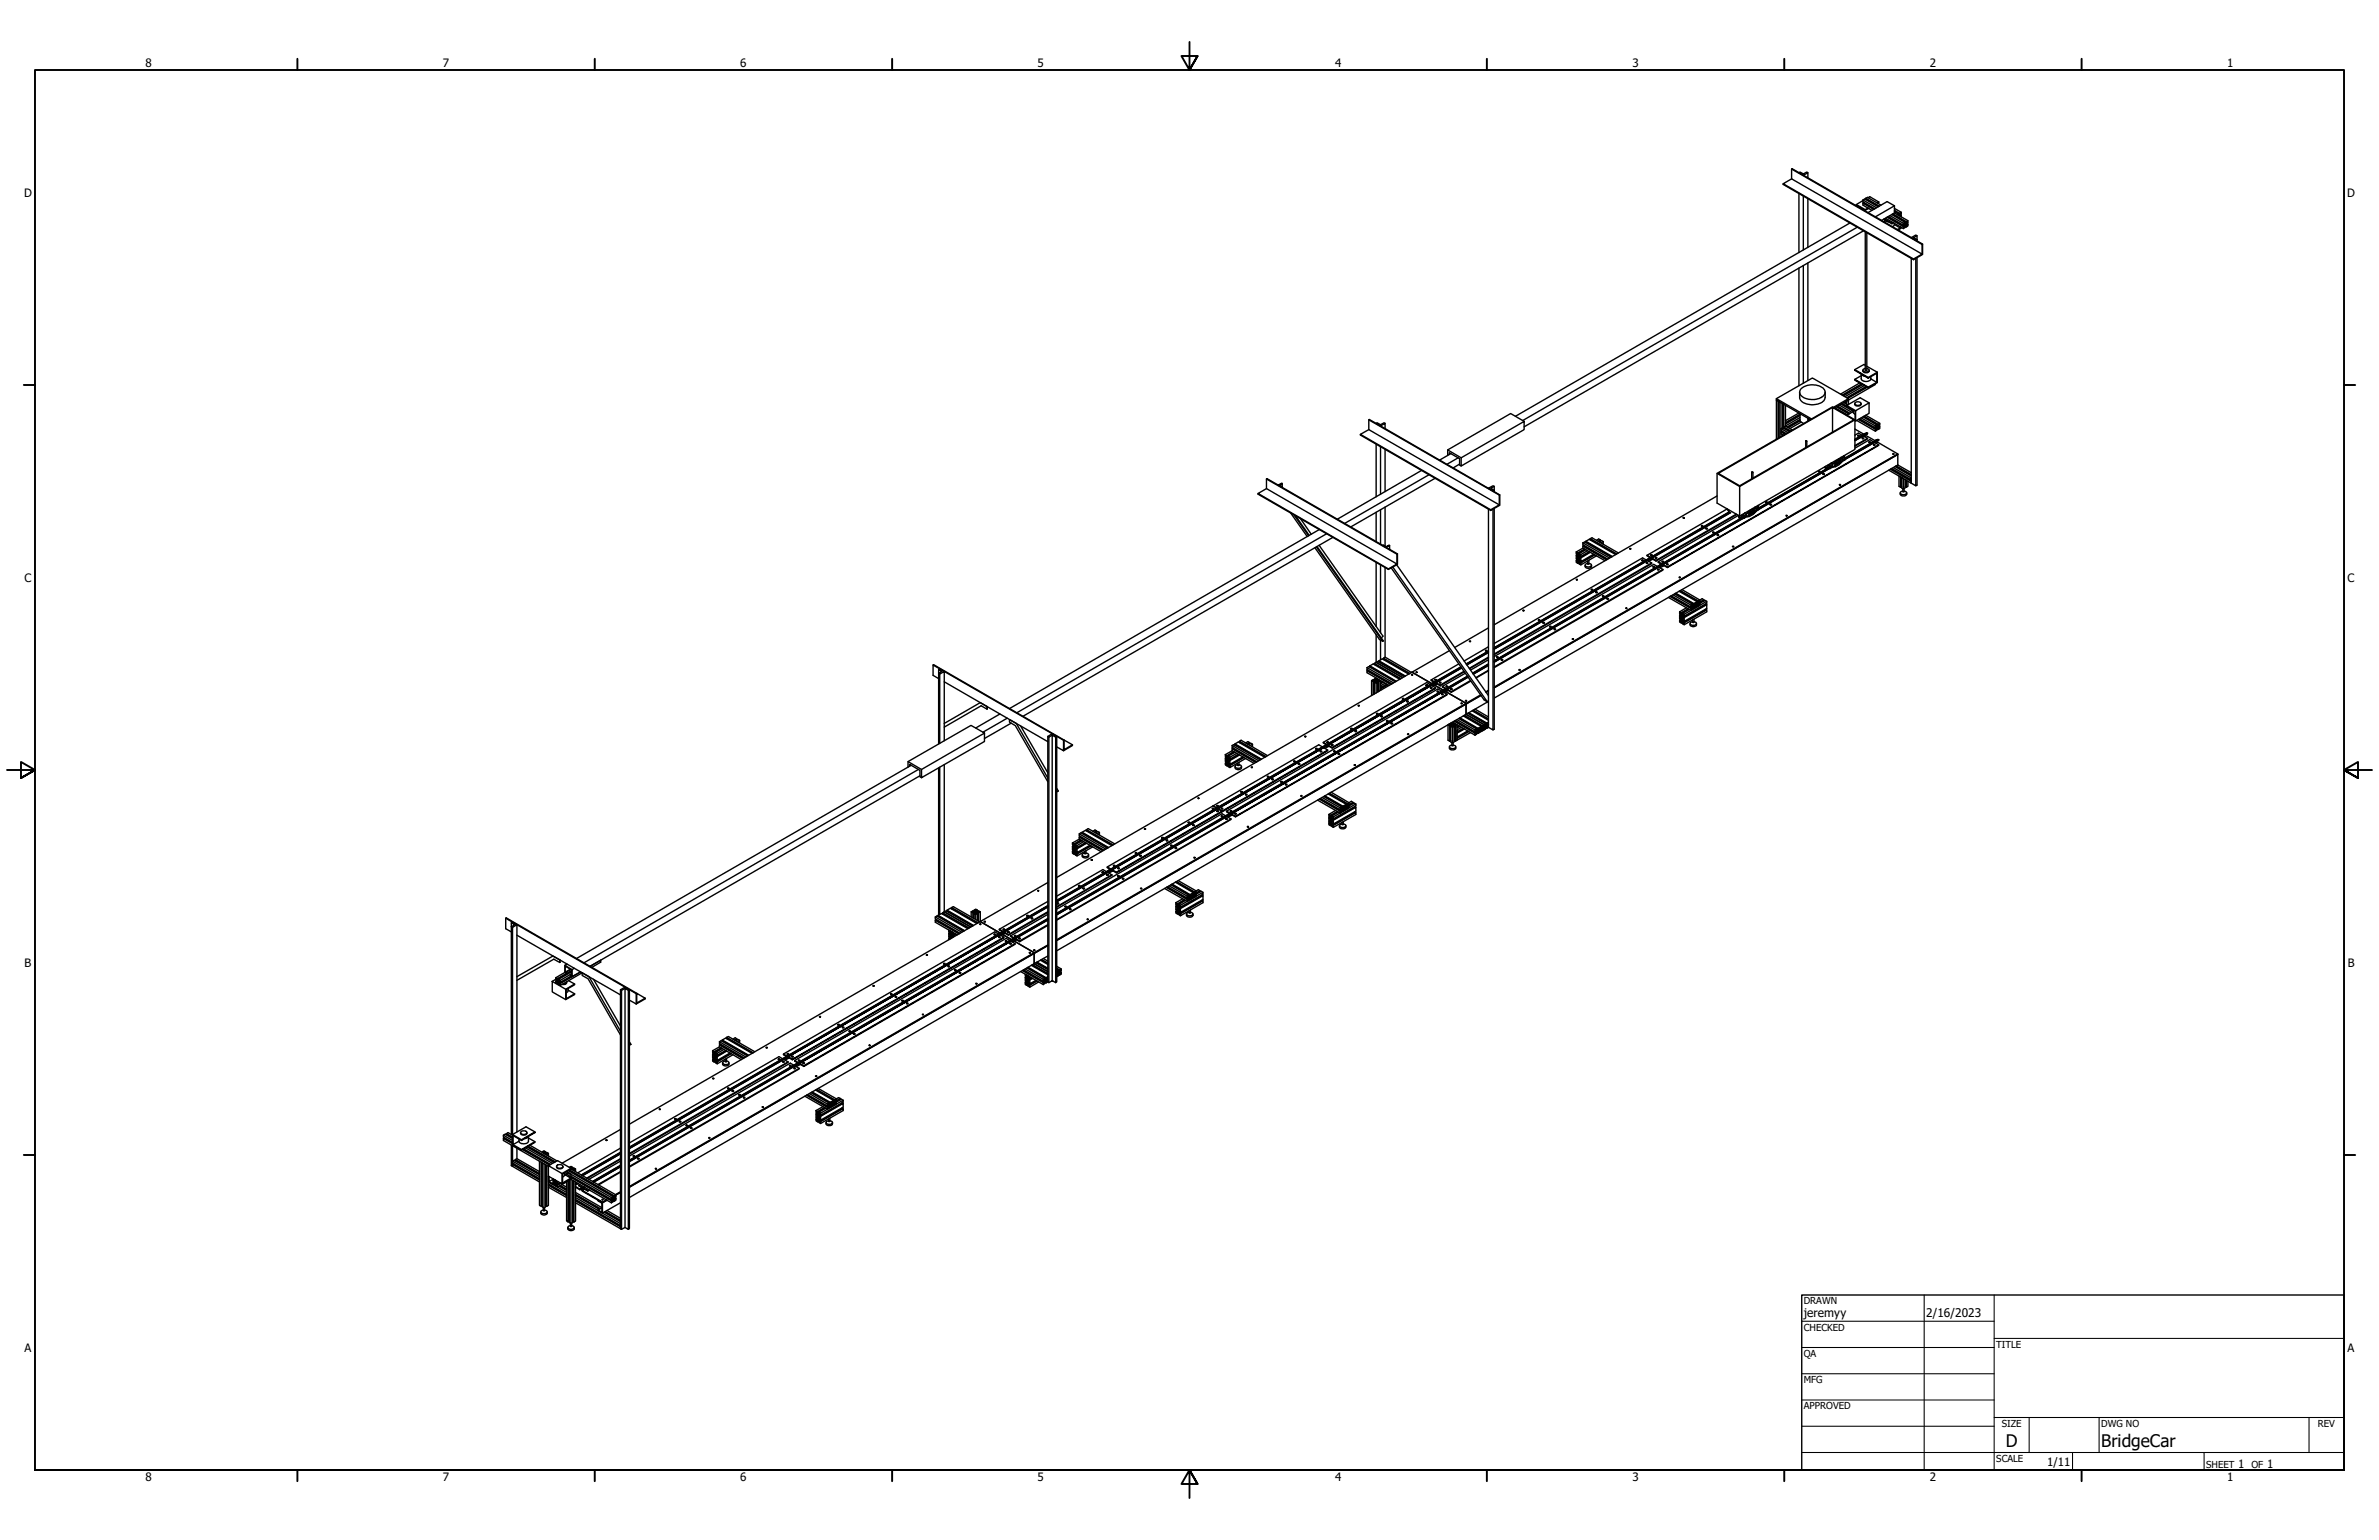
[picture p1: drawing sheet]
<svg xmlns="http://www.w3.org/2000/svg" width="864mm" height="559mm" viewBox="0 0 864 559" stroke-linecap="round" stroke-linejoin="round" font-family="sans-serif">
<defs><g id="words">
<g font-size="6.3">
<text x="728.1" y="524.9">D</text>
<text x="762.8" y="525">BridgeCar</text>
</g>
<g font-size="4.3">
<text x="654.8" y="477.8">jeremyy</text>
<text x="699.3" y="478">2/16/2023</text>
</g>
<g font-size="4.2">
<text x="52.8" y="24.4">8</text>
<text x="160.8" y="24.4">7</text>
<text x="268.7" y="24.4">6</text>
<text x="376.7" y="24.4">5</text>
<text x="484.6" y="24.4">4</text>
<text x="592.6" y="24.4">3</text>
<text x="700.5" y="24.4">2</text>
<text x="808.5" y="24.4">1</text>
<text x="8.8" y="71.4">D</text>
<text x="852" y="71.4">D</text>
<text x="8.9" y="211.1">C</text>
<text x="852.2" y="211.1">C</text>
<text x="9" y="350.8">B</text>
<text x="852.2" y="350.8">B</text>
<text x="8.9" y="490.5">A</text>
<text x="852.2" y="490.5">A</text>
<text x="743.1" y="532">1/11</text>
<text x="812.4" y="532.6">1</text>
<text x="823" y="532.6">1</text>
<text x="52.8" y="537.5">8</text>
<text x="160.8" y="537.5">7</text>
<text x="268.7" y="537.5">6</text>
<text x="376.7" y="537.5">5</text>
<text x="484.6" y="537.5">4</text>
<text x="592.6" y="537.5">3</text>
<text x="700.5" y="537.5">2</text>
<text x="808.5" y="537.5">1</text>
</g>
<g font-size="3.5">
<text x="654.8" y="473.2">DRAWN</text>
<text x="654.8" y="482.8">CHECKED</text>
<text x="724.7" y="488.9">TITLE</text>
<text x="654.8" y="492.3">QA</text>
<text x="654.8" y="501.8">MFG</text>
<text x="654.8" y="511.4">APPROVED</text>
<text x="726.7" y="517.7">SIZE</text>
<text x="762.8" y="517.7">DWG NO</text>
<text x="841.4" y="517.7">REV</text>
<text x="724.7" y="530.4">SCALE</text>
<text x="800.9" y="532.6">SHEET</text>
<text x="817.4" y="532.6">OF</text>
</g>
</g></defs>
<!-- layer: Visible (ANSI) -->
<g fill="none" stroke="#000" stroke-width=".51">
<path d="M647.3 66.7v.2l47.3 27.3 3.3-1.9v-3.7l-47.3-27.4-.2 .1 47.3 27.4v3.5M650.4 61.3v3.6l47.3 27.3-3.1 1.8M650.4 64.9l-3.1 1.8 47.3 27.3v.2M653 70.2v21.4M654.6 71.1v19.6M656.3 62.7l-.4-.3-1.3 .7-1.2-.7-.4 .3 1.6 .9 1.7-.9v1.8M656.3 72.1v17.7M673.9 74.2v.5M673.9 74.2l3.2 1.9M674.1 74.8v-.3l3 1.8M676.2 75.8v.2M676.3 72.6l.6-.4 4.9 2.9"/>
<path d="M676.3 72.6l4.9 2.8M676.3 72.6v.7l4.3 2.5M676.3 73.7v.7l3.2 1.9M676.3 73.7l4 2.2M676.3 73.7l3.8 2.2M676.3 72.8l-2.4 1.4M676.7 73.5l-.1 .2M677.1 76.1v.2M677.3 71.9l.6-.3 4.9 2.8M677.3 71.9l4.9 2.9M677.3 71.9l4.8 3M677.4 72.2l-.3 .1"/>
<path d="M677.5 72.2l-.2 .3M678.1 77.2l6.9-4 2.7 1.5-6.9 4M678.1 75.5l-1 .6M678.1 71.8l.7-.4 3.2 1.9M678.4 75.6l-1.3 .7M682 73.3l-.6 .3M682 73.3l-.4 .4M683.8 79.5l3 1.7v-.2M684 79.4l2.8 1.6M684.2 79.8v.8M684.3 79.8l.5 .5 .8 .2M684.5 79.2l6.4 3.7"/>
<path d="M685 78.8l5.9 3.4M685.2 78.7l5.9 3.4v.4l.4-.6M685.5 78.5l5.4 3.2M686.1 78.2l4.8 2.8M686.7 77.9l4.9 2.8-.3 .3 .7 .1-.4-.3M686.9 77.7l5.1 2.9M687.1 77.6l4.9 2.9M687.7 75.6l2.5 1.4-.2 .9M687.7 76.3l1.8 1.1 .7-.4M687.7 76.5l1.8 1.1v-.2M687.7 76.8l1.4 .8-.2 .4M687.7 77.3l4.9 2.8-.1 .8"/>
<path d="M687.7 74.7v2.6l-4.7 2.7M689.1 77.6l-.4 .3M689.4 78.2l.1 .1M689.5 78l-.3 .2M689.5 77.6l.4-.2-.4 .6-.4-.2M689.7 78l.5 .2-.5-.1M689.9 77.7l.1-.2-.3 .9M690 78.3v.3M690.2 78.2v.5M653 97.3v42.7M654.6 96.3v42.7M656.3 95.4v42.6"/>
<path d="M671.6 80.9l-121.5 70.2M674.2 82.4l-121.4 70.2M676.5 83.8l-123.2 71.1M677.1 84.1v50.3l.3 .2 .3-.2v-49.9M684.2 80.3l-.3 .2M687.2 80.7l-.4 .3M687.4 80.8l-.6 .4M687.7 81.5l2.1 1.2v-.5M687.7 81a1.04 1.04 0 0 1-.8 1.2M689.8 82.7l-1 .6M690.1 82.4v.5l-1.1 .5M690.9 81v.7"/>
<path d="M690.9 82.2v.7M691.1 81.7l.4 .2-.4-.6-.2 .4M691.1 82.1l-.2 .1M691.5 82.3l.1 .3-.7 .3M691.6 82.1l.4 .3v-.2M691.6 80.7l-.7 .3M691.6 81.9l.4 .3 .3-.2-.3-.2-.4 .2-.3 .6 .3-.2M692 80.6l.3-.1-.3 .6M692 80.5v.1M692.1 81l.5 .3-.5-.1M692.3 80.8l.2 .1v-.3l-.4 .9 .4 .2v-.3M692.6 81.3v.7l-.6 .4"/>
<path d="M692.6 80.1l-.6 .4M693.8 93.8v81.5l1.7 1v-82.5M693.8 86.2l1.7-.9 .4 .2v1.4l-.4 .3zM695.9 85.5l-1.3 .7 1.3 .7M695.9 86.9v.5M695.9 93.5v82.5l-.4 .3M697.9 88.6l-.2 .1M675.1 138.9l-7 4.1M675.6 136.3l-2.3 1.4 4.9 2.8v.2l-4.9-2.8v-.2M675.6 135.7v1.7a2.01 2.01 0 0 0 3.5 0v-.7M675.7 135.8l.7 .6 .6 .1M675.8 139.3l-7.1 4.1"/>
<path d="M675.9 139.4l-7 4M676.1 139.6l-6.9 4M676.2 134.4a1.22 1.22 0 0 0 1.2 .9 1.22 1.22 0 0 0 1.2-.9M676.8 139.9l-7.1 4.1M677.1 133.7l-.6 .3a.67 .67 0 0 0 0 .8 .67 .67 0 0 0 .8 .2l.9-.2a.6 .6 0 0 0 .2-.8 .6 .6 0 0 0-.7-.3M677.1 132.5l-.5-.2-3.3 1.8M677.7 132.9l3.8 2.2M678.2 137.2l-4.9-2.8v-.3l4.9 2.9v.2l3.1-1.8v3.3l-2.2-1.2M680.8 139.3v.2l-9.8 5.7M681.3 138.7l-3.1 1.8M681.5 135.1v3.7l-3.3 1.9M681.5 135.1l-3.3 1.9"/>
<path d="M493.8 157.6v.3l47.3 27.3 3.3-1.9v-3.7l-47.3-27.4-.2 .1 47.4 27.3v3.6M496.9 152.3v3.6l47.4 27.3-3.2 1.8M496.9 155.9l-3.1 1.7 47.3 27.4v.2M502.8 153.6l-.4-.2-1.3 .7-1.2-.7-.3 .2 1.5 1 1.7-1v1.9M553.3 152.9l-4.9-2.8-22.9 13.2v1.9M644.8 144.7l12.8 7.3M645.5 159v-13.5l-.7-.3v14.2M645.6 145.6v13.3M646.5 155.5v.7l1.9 1.1M646.5 156.7v.7l.9 .5M646.5 158.4v-12.3l-.6-.4v13.1M646.9 156.5l-.1 .2"/>
<path d="M647.1 146.4v8.8M647.1 157.7v.4M647.4 146.6v8.7M647.5 154.9l2.4 1.6M647.5 146.7v8.7l.1-.2M648.1 157.5l-1.6-.8 1.5 .8M648.1 147v7.6l5.3-3.1M649.6 156.6l-2.5-1.4-.6 .3 2.5 1.5M650.6 156l-2.5-1.4-.6 .3 2.5 1.5M653 149.9l-4.9 2.8M653.3 142.3v1.9a3.8 3.8 0 0 0 4.2 2.7 4.4 4.4 0 0 0 5.1-2.7v-1.9M653.4 150.1v2.8l1.3 .8"/>
<path d="M653.4 150.8l-5.3 3.1M653.4 150.5l-5.3 3M653.4 152.7l-4.2 2.5M653.4 152.5l-4.4 2.6M653.4 152.2l-4.7 2.7M653.4 150.3l-5.3 3.1M653.6 141.3a6.4 6.4 0 0 1 8.6 .1 2.39 2.39 0 0 1-2 3.3 6.2 6.2 0 0 1-6.8-1.8l-.1-.7zM653.9 153.2l-4.2 2.3M656.9 152.4v-.3l-.6-.3v1M657 152.2v.1M665.2 147.8l-41.4 24 7.7 4.5 41.5-24-7.8-4.5v9M665.9 148l5.1-2.8v-.5l-13.1-7.5-13.1 7.5v.5l12.4 7.1"/>
<path d="M666.1 148l4.5 2.6M666.7 147.6l4.5 2.6M666.8 147.5l4.5 2.6M667.1 147.4l4.5 2.6M667.7 148.9v.1M667.7 147l4.5 2.6M668.3 149.3v.1M668.3 146.7l4.4 2.5M668.5 149.4v.1M668.6 146.5l4.1 2.4M668.7 149.5v.2M668.7 146.4l1.7 1"/>
<path d="M669.4 149.9v.1M669.9 146.4v-.7l-.5 .4 1.4 .8M669.9 150.2v.2M670.2 145.6v1M670.2 150.4v.1M670.4 146.7v-1.2l.6-.3v1.6M670.4 147.1l3.2 1.9M671 144.7l-5.5 3.1M672.7 148.7v1l.7 .6M672.7 149.4l-2.3 1.2v-.2M673.3 146.4a1.18 1.18 0 0 0 1.1 .9 1.18 1.18 0 0 0 1.2-.9M673.4 159.4l3.8-2-3.8 2.2"/>
<path d="M673.4 155.7l3.2 1.8M673.4 157.9l1.2-.7 1.4 .7M673.4 152.7l.2 .1M673.5 146.1a1.29 1.29 0 0 1 2.1 .5 1.31 1.31 0 0 1-2.3-.4zM673.6 149l4.9-2.8v3.8l-4.9 2.8zM674.1 152.6l6.7 3.9v-.7M674.4 158l.5 .1-.4 .1zM674.4 158.2h.5M674.6 152.2l6.3 3.4M674.8 152.1l6.1 3.5v.4l.4-.6M675.1 152l5.7 3.3v-.7M675.6 151.6l5.2 3 .6-.4"/>
<path d="M676 159l.6 .1-.5 .1zM676.1 159.2h.4M676.3 151.3l5.1 2.9-.3 .4h.6M676.4 158.2l1.5 .9M676.5 157.9l1.4-.6-1.2 .9zM676.5 151.1l5.3 3.1v-.2M676.6 158.1l-3.2 1.8M676.7 158.2l-.2-.3-3.1 1.9M676.7 151l5.1 3 .6-.4M676.9 158.4l.6-.3 3.2 1.8M677.1 157.5h.1M677.3 150.7l5.1 2.9-.2 .8"/>
<path d="M677.4 140.3l-7 4M677.7 157.2l-.6 .3 .6-.3-.5 .2M677.7 140.4l-7.1 4.1M677.8 140.5l-7 4M677.9 159.1l-4.5 2.8M677.9 159.1l-4.5 2.6M678.5 146.2l-3.2-1.9-4.9 2.8v.3l3 1.8v3.3l-41.9 24v10.8l-8.2-4.7v-10.8l41.9-24.2 8.2 4.7v10.8l-41.9 24.2 .2 .4 .7 .4M680.9 155.2l.4 .2-.4-.6-.1 .5M681.2 159.8v.1M681.2 159.8l-11.5 6.7M681.2 155.8l.2 .3-.6 .4M681.2 159.8l-11.5 6.4"/>
<path d="M681.4 155.6l.4 .1M681.5 155.4l.3 .3 .3-.2-.4-.2-.6 .8 .3-.2M681.5 154.9h.2l-.1 .4zM681.7 159.5l-.5 .4 .6-.4M681.7 159.5h.1M681.7 159.5l-.5 .2M681.8 154.2l.3-.2-.4 .6-.3-.2M682 154.6l.4 .2-.5-.1M682.1 154.3l.1-.2-.3 .9 .3 .3v-.4M682.4 154.8v.7l-.6 .3M456.7 179.1v.2l47.3 27.3 3.3-1.8v-3.8l-47.4-27.3-.2 .1 47.4 27.3v3.6M459.7 173.8v3.5l47.4 27.4-3.1 1.7"/>
<path d="M459.7 177.3l-3 1.8 47.3 27.5M465.5 175.5l-.2-.2-1.3 .7 1.3 .7 .2-1.2-1.1 .5 1.1 .6v.2M499.6 161.2v19.1M501.1 162.1v17.2M502.8 163.1v15.3M516.1 170.7l-30.6 17.7M518.7 172.3l-30.6 17.6M521 173.5l-30.7 17.7M525.5 163.3l4.9 2.8M526.1 164.9v-.6l3.7 2.1v2.4l.6 .3M526.7 164.6l-4.1 2.3M529.3 166.1l-4 2.4"/>
<path d="M529.8 168.4l-2.3 1.4M530.4 166.1l22.9-13.2v3l-22.9 13.2zM540.3 177.2l1.7-.9 .4 .2v1.4l-.4 .2zM542.4 176.5l-1.3 .7 1.3 .7M542.4 177.9v.5M544.4 179.6h-.1M623.3 180l-80.9 46.7M623.3 171.8l8.2 4.7M635.9 171.4v2.3M636.3 171.4v2.1M655.5 160.1v2.3M655.9 160.1v2.1"/>
<path d="M660.1 171l.6 .1-.3 .2zM660.1 171.2h.5M661.8 172.1h.4M661.9 171.8l.4 .2-.5 .1zM662.4 169.4l.4 .7M662.5 169.4l.4 .7M662.8 169.2l.1 .3 .7 .6-25.2 14.6M663.4 169.9l-25 14.4M663.6 170l-25.2 14.5M663.7 168.7l-.2 1.2 .3 .2 .5-.2M664.8 168l-.9 .9v.8l.4 .3M666.1 167.8v1.2l-.9 .3"/>
<path d="M666.2 167.9l-1 .6v.7M666.2 168.1l.4 .2M666.3 167.8l.3 .5M666.3 167.8l-.1 1.3-1 .1M666.3 167.1l.1 .2M666.4 167.4l.6 .4-.1 .5M666.4 167.3l-2.1 1.9v.7M666.4 168.3h.1M666.4 167.5l.5 .3M666.4 167.4v.4M666.5 167.7l-.2 .1M666.6 168.3h.1"/>
<path d="M666.6 168.3l.2 .2h-.5M666.7 168.3h.1M666.7 168.3v-.4l.1 .4M666.7 168.3h-.1M666.9 167.8h.1M666.9 167.8l-.2 .5M667.2 168.1l-.5 .2M667.3 166.9l.3 .2M667.4 166.5l.2 .1M667.6 167.1h.5l-.1 .5M667.6 167.1v-.3l-1.2 .6M667.8 167.8h.1"/>
<path d="M667.8 167.8v.3l-.2-.1M667.8 168.1l-1.6 .8 .2-.6M667.8 167.8l-.9 .5M667.8 176h.2M667.9 167.2l.1 .4M668 167.6l-.2 .1M668.2 166.1l1-.2 .5 .2M668.3 166v.1M668.8 166.5v.8l-.9 .8-.1-.8-.5-.4M668.8 166.5l-1 .4M668.8 166.5l-.1 .8-.9 .8M669.2 166.6l.1 .2z"/>
<path d="M669.4 165.4l.2 .7M669.6 166.1l.1 .8-.8 .4a5.2 5.2 0 0 1-3.8 2.3l-.8 .3M669.6 166.1l-2 .5-1.2 .7M678.5 160.3l.5 .2-.4 .1zM678.5 160.6h.4M680 160.3l-1.2-.8-5.4 3.1M680.1 161.3l.6 .1-.5 .1zM680.1 161.5h.5M680.5 160.5l1.5 .9M680.7 160.4l1.2-.8-1.3 .9M680.7 160.3v.2M680.7 160.3l-11 6.3"/>
<path d="M680.7 160.4l-11 6.4M681 160.8l.6-.3 7.3 4.4M686.2 170.2l7.6 4.4v.7l-8.1-4.7M686.4 170.2l7.4 4.2M687.1 164.7h.4zM687.2 164.8h.2M687.3 169.7l6.5 3.7v.7l-7.1-4.1M687.9 169.3l5.9 3.4M688.1 169.2l5.7 3.2M688.3 169l5.5 3.2M688.9 168.7l-146.5 84.6M688.9 164.9v3.8"/>
<path d="M688.9 164.9l-146.5 84.7M688.9 164.7l-146.5 84.6M688.9 168.7l4.9 2.8M689.8 178.8v.5a1.4 1.4 0 0 0 2.3 0v-.5M690.1 173.2v3.5l-.2 .1v-3.8l-.5-.3v3.8l.5 .3M690.1 176.6h.3M690.8 177.3l.1 1.2 .3-.1v-1.1M690.8 178.2a.74 .74 0 0 0-1 .8 .74 .74 0 0 0 1.1 .5h.3a.71 .71 0 0 0 1-.7 .71 .71 0 0 0-1-.6M691.6 174v3.1l-.7 .3v-3.7l-.5-.4v3.8l.5 .3M691.6 176.6h.2M691.8 174.2l.2 2.6M692 174.2v2.6l.6-.3v-1.9"/>
<path d="M468.5 186.1l6 8.6M469.7 186.8l5.3 7.6M470.3 187.1l4.9 7.1M472.1 188.2l3.9 5.7M477.3 198.8l23.5 33.2 1.2 .7M478.1 198.3l24.1 34.2-.2 .2-24.2-34.3M478.9 197.9l23.1 32.9-.5 .7M478.9 192.2l-112.4 64.9M481.6 193.7l-112.5 64.9M483.8 195l-112.5 64.9M499.6 185.9v10.6M501.1 185v12.5"/>
<path d="M502 197.9l.2-.1 1 .6 1.1-.6 .1 .1-1.2 .7zM502.8 184v14.2M504.4 197.9v1.4M540.3 184.7v79.2M542 184.7v80.2l-1.7-1M542.4 184.5v80.1l-.4 .3M574.6 197l.6-.3 9.6 5.5M574.6 197l9.7 5.5M574.6 197v.7l9 5.2M574.6 198.2v.7M574.6 198.2l.2-.1 8.6 4.9M574.6 198.2l8.6 4.9"/>
<path d="M574.6 198.9l8 4.6M574.6 198.9l-2.4 1.4M575.1 197.9l-.2 .3M575.2 199.2l-2.4 1.7M575.4 199.3l-2.6 1.6-.3-.2 .3 .5 .4-.2M575.7 196.4l1.2-.7 9.6 5.5M575.7 196.4l9.6 5.5M575.7 196.4l9.4 5.7M575.7 199.5l-2.5 1.4M575.8 196.7l-.1 .2M576.3 199.8l-2.5 1.4M577.3 195.5l.6-.4 9.6 5.6"/>
<path d="M577.3 195.5l9.6 5.5M577.3 195.5l9.4 5.6M577.5 195.7l-.2 .3M580.1 196.4l.9-.5-.7 .6M580.8 196.2l.2 .2M581 195.9l-.7-.3-.7 .4M582 196.5l-.6-.3-.8 .5M582 196.5l-.8 .5M582 196.5l-.2 .9M591.6 199.1h.4zM591.7 199.2h.2M611.1 188h.2"/>
<path d="M617.6 190.8l.4-.1 .2 .2zM617.7 191h.4M619.3 191.9h.5M621.8 193.4h.4M621.9 193l.4 .2-.4 .2zM623.3 194.1l.4-.1 .2 .2zM623.4 194.3h.4M627 184.7l-29.1 16.8M627.1 184.7l.3 .5M627.6 185.8l-28.9 16.8M627.9 186l-28.5 16.4M628.1 186.1l-28.6 16.5"/>
<path d="M628.3 186.1l-.7-.3-.2-.9v.6l.4 .4-29 16.8M628.9 198.2l.4 .1zM629 198.4h.2M630.3 186.6l-29.1 16.7M630.5 186.7l-29.3 16.9M631.1 187l-29.1 16.8M631.2 187.1l.3 1M631.3 187.1v.6l.4 .5M631.5 188.1l.1 .1M632.1 188l-29.4 16.9M632.3 188.1l-29.4 16.9M632.4 188.1l-29 16.8"/>
<path d="M632.5 186.7l-.3 1a.5 .5 0 0 0 .3 .5 .5 .5 0 0 0 .6-.2M632.6 188.2l-29 16.7 29.1-16.7M633.4 187.3l.1 .2zM633.5 186.1l-.8 .8v.8l.4 .3M634.7 187.2l-.8 .1M634.9 185.8l-.2 1.5M634.9 186.9l-.2 .3M634.9 185.9l-1 .8v.7l.8-.1M635 185.9l.3 .1v.4M635 185.9v.3l.3 .2M635.1 185.2l.1 .1M635.2 185.7h.1"/>
<path d="M635.2 185.5l.5 .4M635.2 185.5l.6 .4v.3M635.2 185.3l-2.1 2v.7M635.2 185.5h.1M635.2 186.4h.1M635.2 185.7l-.2 .2M635.2 185.5v.3M635.3 186.4h.1M635.4 186.4l.1 .2h-.4M635.5 185.9h.1M635.5 185.9v.1M635.5 186v.3"/>
<path d="M635.5 186.3l-.2 .1M635.7 186.2l-.2 .1M635.8 186.2l-.2 .1M636 186.2l-.2 .2-.3-.1M636 185l.5 .3 .1 .5M636.1 185l.2 .1M636.2 184.5l.1 .1M636.3 185.1v-.3l-1.1 .7M636.5 185l.3 .2-.1 .4M636.5 185.9v.2l-.2-.1M636.5 186.1l-1.5 .8 .2-.6M636.5 185l-.2 .1"/>
<path d="M636.5 185.9l-.8 .4M636.5 185h.1M636.6 185.8l-.1 .1M636.7 185.2l-.1 .5M637 184.1l.9-.2 .5 .3M637.5 184.6l-1 .4M637.5 184.6v.8l-.8 .8-.2-.4M637.5 184.6v.7l-.9 .8M638 184.7v.2zM638 183.5l.4 .6M638.4 184.1v.8l-.7 .5a5.2 5.2 0 0 1-3.9 2.2l-.7 .4M638.4 184.1l-2.1 .5-1.1 .7"/>
<path d="M638.4 184.8l25.5-14.7-25.5 14.7M641 182.2h.3M642.6 183.2h.4M648.5 187.2h.1M499.6 204.1v23.2M501.1 205v24.6M502.8 205.9v32.5M505.6 205.7l34.3 49-1.2-.8-33.7-47.8M507 204.9l33.3 47.5M507.3 201l-.2 .1M572.2 200.3l.1 .8M572.2 210.2l.4 .2z"/>
<path d="M572.2 200.3l.6 .4M572.3 210.4h.2M572.5 202.9h-.2v-.3l.4 1-.4 .2v-.3M572.5 201l-.2 .1v-.4l.4 1-.4 .2v-.4M572.6 203.1l-.4 .3v.7l.6 .3M572.6 201.2l-.4 .3 .1 1.4M572.7 203.3l-.5 .1M572.7 201.4l-.5 .1M572.8 202.3v.4l.5-.3M572.8 202.7l-.3-.1 .3 .5 .4-.2M572.9 203.4l.3 .4zM573.2 202.1l-.7 .1 .7-.1 .3 .7-.3-.2"/>
<path d="M573.2 204l-.7 .1 .3-.3 .7 .9-.3-.2M573.2 200.9l.3 .3-.3 .2-.4-.2M573.2 204.2l-.4 .2v-.2M573.2 200.9l.6 .3M573.3 202.5l-.1 .4 .3 .2-.3 .2-.4-.2M573.3 204.4l-.1 .3 .6 .3M573.7 203.7l-.4 .3v-.4l.4-.2 .1 .4M573.8 201.2v.7M575.4 205.1a1.14 1.14 0 0 0 1.2 1.1 1.14 1.14 0 0 0 1.1-1.1M576.3 204.4a.7 .7 0 0 0-.9 .7 .7 .7 0 0 0 1 .6h.4a.71 .71 0 0 0 .9-.6 .71 .71 0 0 0-.9-.7M576.8 203.3l-.1 1.4h-.4v-1.1M576.9 200.2l-3.1 1.7-.1-.4-.4 .2v.4l.4-.2"/>
<path d="M577.2 200.3l-3.5 2v.3l-.4-.5M577.3 200.4l-3.5 2-.1-.1M577.7 214.1h.4M578.5 201.1l-4.7 2.7v-1.4M578.8 201.2l-5.1 3v.3l-.4-.5M578.9 201.4l-5.2 2.8M579.3 215h.5M579.6 201.7l-5.8 3.3v-.7M581.7 216.2l.6 .1-.4 .2zM581.8 216.4h.4M583.3 217.2h.6l-.1 .2zM583.4 217.4h.4"/>
<path d="M596 203.3l.6 .1-.5 .1zM596.1 203.5h.4M597.6 203.2l-1.3-.8-53.9 31.1M597.7 204.4h.4M597.9 201.5l1.1 .9M597.9 201.5l1.3 .7M598 203.4l1.6 .9M598.1 203.1l.2 .3M598.1 203.2l-55.7 32.2M598.7 202.6h.1M598.7 202.6l-56.3 32.4M598.7 202.8h.1"/>
<path d="M598.8 202.7l-56.4 32.6M598.8 202.6v.1M599.3 201.4l.5 .1-.4 .1zM599.3 201.6h.5M599.4 202.8l.4 .2M599.4 202.5l.1 .1M599.4 202.5l-57 33M599.5 202.7l-1.3 .6M599.5 202.6l.4 .3-1.4 .8M599.5 202.6l1.7 1M599.5 202.6v.1M599.6 204.3v.2l-57.2 33.1"/>
<path d="M599.6 204.3l-57.2 33M599.6 202.5l1.6 .8M600.1 205.8h.5M600.9 202.3l.6 .1-.5 .2zM601 202.5h.3M601.2 203.3v.3M601.7 205.5l-1.4-.7-57.9 33.5M601.7 206.6l.6 .1-.4 .1zM601.8 206.8h.4M602 203.8l1.3 .8M602 203.8v.3l1.1 .6M602.1 205.8l1.5 .8"/>
<path d="M602.2 205.5l.2 .2M602.2 205.5l-59.8 34.6M602.3 205.7l-59.9 34.6M602.3 205.6l-59.9 34.6M602.4 205.7v.1M602.7 204.9l.2 .1M602.7 204.9l-60.3 34.9M602.8 205.1v.1M602.9 205l-60.5 35M602.9 205h.1M603.4 204h.4M603.4 205.2l.4 .2"/>
<path d="M603.5 203.6l.4 .3h-.6zM603.6 205l.4 .2-1.4 .9M603.6 205l-1.4 .7M603.6 205l-.2-.2-1.2 .7 .1 .2M603.6 205l1.7 .9M603.6 205h.1M603.6 206.6v.3l-61.2 35.4M603.6 206.6l-61.2 35.4M603.8 204.9l1.5 .8M605 204.7l.3-.1 .2 .3zM605 204.9h.5M605.3 205.7l76.7-44.3-76.7 44.5z"/>
<path d="M605.7 216.8l8.2 4.7M606.2 216.4l7.7 4.4M606.4 216.3l7.6 4.4v.3l.4-.6M606.7 216.2l7.2 4.1M607.3 215.8l6.6 3.8M607.9 215.5l6.5 4M608.1 215.3l6.8 3.9M608.3 215.3l6.6 3.7M609.5 214.6l6.6 3.9M609.7 209.6h.1M609.8 214.4l6.7 3.8M610 214.3l6.5 3.8"/>
<path d="M610.6 213.9l6.5 3.8v.7l-.5 .3 .5 .2-.5-.1M613.9 219.6v.7M614.2 219.6h.6l-.3 .2zM614.4 219.3l-.5 .3M614.9 219.2l.2-.2-.3 .6M614.9 219v.2M614.9 219.8l.4 .2 .3-.2M615.1 219.5l.5 .3v.3l.3-.6M615.2 219.4l.1-.3-.4 1 .4 .2v-.3M615.6 219.3l.3 .2v-.4l-.3-.2-.3 .6M615.8 218.7l.3-.2 .3 .2-.3 .2zM615.9 220l.2 .2-1.2 .7"/>
<path d="M616.1 219.7l.4 .3v-.2M616.1 218.3l-1.2 .7M616.1 219.6l.4 .2 .3-.2-.4-.2-.6 .8 .3-.2M616.2 219l.3 .1-.2 .2zM616.5 218.2l.3-.1-.4 .6M616.5 218.1v.1M616.8 218.4l.1-.2-.3 .9 .3 .2v-.3M618.4 217.9l.1 .2M618.5 217.6l-.6-.4-1.4 .9M618.5 217.6l-1.4 .8M618.5 217.6l-1.7 1.2M619.1 219.1l.2 .3"/>
<path d="M619.6 218.2l-.7-.3-1.8 1v.7l-.6 .4M619.6 219.4l-.2-.1-8.2 4.7v.3l-.3-.6M499.6 230.3v10M500.6 239.8l1.2-.7 9.6 5.5M500.6 239.8l9.4 5.6M500.6 239.8l9.6 5.5M501.1 232.3v7.1M502.2 238.8l.6-.4 9.6 5.6M502.3 239.1l-.1 .2M526.2 236.1l-13.6 7.8M533.4 232.7h.4zM533.5 232.8h.2"/>
<path d="M539.3 236.2h.5M540.3 227.8l-12.2 7.1M540.3 239.4l-6.5 3.7M540.3 238.7l-6.8 3.9M540.3 238.4l-6.9 4.1M540.3 234.7l-8.8 5.1M540.3 236.5l-7.9 4.6M540.3 236.7l-7.8 4.5M540.3 236.2l-8 4.7M543.3 238.4h.6l-.1 .2zM543.4 238.6h.4M545 239.5h.5"/>
<path d="M553 221.6h.1M558.5 225.2h.4M558.6 224.9l.4 .2h-.6zM560.1 225.9l.4-.1 .1 .3zM560.1 226.1h.5M562.6 227.5h.4M564.3 228.5h.3M570.7 231.8l.5 .1zM570.9 232h.2M590.3 220.8h.1M609.7 222l.2 .8M609.7 222l.7 .3"/>
<path d="M610 224.5l-.1-.2 .3 .9-.3 .3v-.4M610 222.7l-.1-.3 .3 1-.3 .2v-.3M610.2 224.8l-.5 .2v.7l.7 .4M610.2 222.9l-.5 .2 .2 1.6M610.2 224.9l-.5 .1M610.2 223.1h-.5M610.4 224.4l-.4-.2 .4 .7 .3-.3M610.4 224v.4l.5-.3M610.4 222.3v.2M610.7 223.8l-.3 .2-.4-.2 .4-.2 .3 .2 .4 .6-.4-.1M610.7 225.7l-.3 .2-.4-.2 .4-.1 .7 .7-.4-.2M610.7 222.6l.4 .3-.4 .2-.3-.2"/>
<path d="M610.7 222.6l.7 .3 8.2-4.7v.7l-8.2 4.7v-.7M610.8 225.9h-.4M610.9 224.2l-.2 .5 .4 .1-.7 .1M610.9 226.1l-.2 .2 .7 .4M611.2 224l8.4-4.6v1.4l-8.2 4.7v-1.4M611.2 225.9l.2 .1 8.2-4.7v.7l-8.2 4.7v-.7M611.3 223.5l-.4 .2 .3-.5 .2 .4M611.3 225.4l-.4 .2 .3-.6 .2 .5M612.2 220.5l-2.5 1.5M612.8 220.9l-2.4 1.4M613 221l-2.6 1.5-.4-.2 .4 .6 .3-.1M613.2 221.2l-2.5 1.4"/>
<path d="M613.5 226.3v.4a1.28 1.28 0 0 0 2.3 0v-.4M613.9 220.8v.7M614 220.2l.4 .2v-.3l-.4-.2-.1 .4M614 220.7l-.1 .1M614.3 220.9l.1 .3-.5 .3M614.4 220.7l.5 .2v-.2M614.4 225.6a.68 .68 0 0 0-.9 .7 .68 .68 0 0 0 1 .6h.4a.68 .68 0 0 0 .9-.6 .68 .68 0 0 0-.9-.7M614.5 220.5l.4 .2 .2-.2-.3-.2-.3 .2-.3 .6 .2-.1M614.9 224.7v1.2l-.5-.2v-.8M619.1 221l.2 .2M619.6 221.3l-.2-.1-8.2 4.7v.4l-.3-.7M338.7 241.3l.2-.1 47.4 27.3v3.5l3-1.7"/>
<path d="M340.7 246.3l-2-1.3v-3.7l47.4 27.3v3.8l-2.5-1.4M340.7 243l.4-.3 1.7 .9M341.1 244.6l1.7-1v25.2M342.8 247.4l37.6 21.7M358.3 257.3l-2.1-1.2-13.4 7.7M358.4 256.4l-.1 .9v-1l-2.4-1.3-13.1 7.5M363 259.1l-8.8 5.1M493.1 255.9l.3 .2h-.4zM493.1 256.2h.2M496.3 242.3l.6-.4 9.6 5.5M496.3 242.3l9.5 5.5M496.3 242.3v.7l9 5.1"/>
<path d="M496.3 243.4v.7l3.3 1.9M496.3 243.4l8.7 4.9M496.3 243.4l8.5 4.9M496.7 243.2l-.1 .2M497.3 241.6l1.2-.7 9.6 5.6M497.3 241.6l9.6 5.6M497.3 241.6l9.4 5.7M497.5 241.9l-.2 .2M498.5 247.3l-.6-.3v5.3M498.7 246.9l-.2-.3-.6 .4M498.7 246.7l-.4 .2 1.1-.2v-.4l-.3 .5M498.7 247.2l-.2 .1v4.7"/>
<path d="M498.9 246.4l.7-.4 .5 .4v.5M498.9 240.7l9.6 5.6M498.9 240.7l9.5 5.6M499 247.5v-.5l.4 .2v.4l-.5-.1M499 247h-.7l.4 .2v4.7M499 241l-.1 .2M499.1 246.4h-.2v.5M499.6 247.9l-.7-.4v4.3M499.6 240.3l9.5 5.6M499.6 240.3l-.7 .4M499.6 240.3l.5-.3 9.6 5.6M499.7 259.1l.6-.1-.2-.2-.4 .1 .4 .2"/>
<path d="M500 246.4l-.3-.1v.4l1 .2-.3-.2v.2M500 247l-.3 .2v.4l.4-.1v3.6M500.1 247.5l-.5 .4v3.6M500.4 246.7l.7 .3v3.5v-.5l2.7-1.5M500.4 247.2l.3-.2h-.7v.5M500.6 246.6l-.5-.2-.1 .4M500.6 247.3l-.2-.1v3.8M500.7 240l-.1 .3M501.8 247.3l-.7 .3M501.9 247.4l-.8 .4M502.2 247.5l-1.1 .7M502.8 247.9l-1.7 1v.7l2.3-1.4"/>
<path d="M503.7 248.4l-2.6 1.4M504.3 248.7l-3.2-1.7-.5 .3v3.5M509.1 253.7l.5-.1-.2-.2-.4 .2 .5 .1M510.7 254.6h.5l-.2-.3-.3 .2 .5 .1M511.8 244.3l-9.6-5.5 9.4 5.7M512.5 244.9h.1M512.6 243.9l-129 74.5M512.6 243.9l7.2 4.2M514 243.8l.4 .2zM514.2 244h.1M517.7 248.7h.5l-.2-.3-.4 .2 .5 .1M519.2 248.4l-1.3-.8-37.5 21.8 1.1 .8"/>
<path d="M519.3 249.7h.4l-.1-.3-.4 .2 .5 .1M519.6 246.7v.3l1 .6M519.6 246.7l1.2 .8M519.6 248.7l1.5 .9M519.7 248.4l.2 .1M519.7 248.5h.2M519.7 248.6l.2 .1M519.7 248.5l-37.9 21.8M520.2 248.5l.4 .2M520.3 247.8l.1 .1M520.3 247.8l-39.2 22.6M520.4 247.9h.1"/>
<path d="M520.4 248l-.7 .5M520.4 248l-39.1 22.5M520.4 247.9v.1M521 246.8h.4M521 247.7l.1 .1M521 247.7l9.4-5.5-10 5.7M521 248l.4 .2M521.1 247.8h.1M521.1 247.8l.5 .4-.8 .4 3.1 1.8-3.1-1.8-.7 .4M521.1 247.8l-1.2 .7M521.1 247.8l1.7 1.1M521.1 247.8l9.4-5.4-9.4 5.4"/>
<path d="M521.3 247.7l1.5 .9M521.8 251.1h.4M522.6 247.8h.4M522.8 248.6v.3M523.3 250.8l-1.3-.8-76.7 44.3v.3l1 .6M523.4 252h.4M523.6 249v.3l1.1 .6M523.6 249l1.4 .8M523.7 251l1.6 .9M523.8 250.8l.2 .2M523.8 250.8l-77.1 44.5M523.9 250.9l-77.1 44.5 77.1-44.5"/>
<path d="M524.3 251.3l.5-.3 7.4 4.2v.3M524.3 250.9l.3 .2M524.4 250.2l.1 .1M524.4 250.2l-78.4 45.2M524.4 250.3v.1M524.5 250.3l-78.3 45.2M525 249l.4-.1 .1 .3h-.4zM525 249.2h.5M525.1 250.1l7.7-4.5-8.3 4.7M525.1 250.4l.4 .2M525.2 250.3l.5 .2-.9 .5 7.4 4.2v.3M525.2 250.3l-1.3 .7"/>
<path d="M525.2 250.2l-1.3 .7M525.2 250.3l1.7 .9M525.2 250.2v.1M525.3 250.1l1.6 .9M526.7 250.1h.4M526.9 251v.2M529.5 240.9l-9.9 5.8M530.3 242l-10 5.8M530.4 255.1l.4 .1zM530.5 255.3h.1M531.2 259.8l6.5 3.8-.3 .3 .6 .1-.3-.3M531.4 259.7l6.7 3.8"/>
<path d="M531.4 243.6l-8.6 5M531.6 259.5l6.5 3.8M531.6 243.8l-8.8 5.1M531.9 254.3h.5zM531.9 244.3l-8.3 4.7M532.1 254.4h.2M532.2 259.2l6.5 3.8-.2 .8M532.2 259.2l6.5 3.8M532.2 259.2l-148.6 85.8M532.2 255.5v3.7M532.2 255.5l-148.6 85.7M532.7 245.4l-8.3 4.8"/>
<path d="M532.8 258.8l6.5 3.8-.2 .4 .3 .2 .3-.2-.4-.2M532.9 245.7l-7.7 4.5M533.1 258.7l6.7 3.9M533.2 258.6l6.6 3.8M533.8 247l-6.9 4M533.9 247.1l-7 4.1M534.4 257.9l5.9 3.5M534.7 257.7l5.6 3.3M534.9 257.7l5.4 3.2M535.4 257.3l4.9 2.9M537.5 252.2l-153.9 88.8M537.6 252.3l-5.4 3.2"/>
<path d="M540.3 254.5l-8.1 4.7M540.3 250.7l-.8 .5M540.3 250.5l-.9 .5M540.3 243.4l-4.4 2.6M540.3 243.2l-4.6 2.7M540.3 241.2l-5.6 3.2M540.3 241.4l-5.4 3.2M540.3 241.2l-5.5 3.3M540.3 240.9l-5.7 3.3M540.3 254.2l-.4 .5M551.4 243l.4 .1zM551.5 243.2h.1"/>
<path d="M329.6 276.4l4.9 2.8M330.2 278v-.6l3.7 2.1v2.4l.6 .3M330.8 277.7l-121.5 70.1M333.4 279.2l-121.4 70.2M334.5 279.2l22.9-13.2v3l-22.9 13.2zM340.7 278.6v53.4M341.1 269.7v-25.1l-.4-.3v-1.3l1.2 .6-1.2 .7v25.6M341.1 278.4v53.4M342.8 277.4v53.4M357.4 266l-4.9-2.8-22.9 13.2v2M365.6 260.6l-8.8 5.1M367.1 262.4l-9.7 5.6"/>
<path d="M370.5 263.5l9.9 16.9M380.4 267.2l.3 .3M382 266.8l-1.3 .7v89.1l-.3-.3M383.2 267.5l-1.2-.7v89.1l-1.3 .7M383.6 267.2l-.4 .3v89.1l-1.2-.7M386.1 268.6l3.2 1.7v.2l-3.2 1.9M444.8 273.8l.2 .8M444.8 273.8l.7 .4M445.1 276.4l-.1-.2 .3 .9-.3 .2v-.3M445.1 274.5l-.1-.2 .3 .9-.3 .2v-.3M445.3 276.7l-.5 .2v.7l.7 .3M445.3 274.8l-.5 .2 .2 1.5"/>
<path d="M445.3 276.8l-.5 .1M445.3 274.9l-.5 .1M445.5 275.8v.4l.5-.3M445.5 276.2l-.4-.1 .4 .6 .3-.2M445.5 276.9l.3 .4zM445.8 275.7h-.7h.7l.4 .6-.4-.2M445.8 277.6l-.3 .1-.4-.1 .4-.2 .7 .8-.4-.2M445.8 274.4l.4 .4-.4 .2-.3-.2M445.8 274.4l.7 .4M445.9 277.7l-.4 .2v-.2M446 276l-.2 .5 .4 .2-.4 .2-.3-.2M446 277.9l-.2 .3 .7 .3"/>
<path d="M446.3 277.2l-.3 .3v-.4l.3-.2 .2 .5M446.5 274.8v.7M447.3 270.5l.6-.3 9.6 5.5M447.3 270.5l9.6 5.5M447.3 270.5v.7l8.9 5.2M447.3 271.7v.7M447.3 271.7l8.7 4.8M447.3 271.7l8.6 5M447.3 272.4l7.9 4.6M447.3 272.4l-2.5 1.4M447.7 271.5l-.1 .2M447.9 272.7l-2.4 1.6"/>
<path d="M448.1 272.9l-2.6 1.4-.4-.1 .4 .6 .3-.2M448.3 269.9l1.2-.7 9.6 5.6M448.3 269.9l9.5 5.6M448.3 269.9l9.6 5.6M448.3 273l-2.5 1.4M448.4 278.1v.5a1.28 1.28 0 0 0 2.3 0v-.5M448.4 270.2l-.1 .2M448.9 273.4l-2.4 1.4M449.3 277.5a.68 .68 0 0 0-.9 .7 .68 .68 0 0 0 .9 .6h.4a.68 .68 0 0 0 1-.6 .68 .68 0 0 0-.9-.7M449.5 273.7l-3 1.8-.2-.5-.3 .2v.4l.3-.2M449.8 273.9l-3.5 1.9v.4l-.3-.6M449.8 276.6l-.1 1.1h-.4v-.8"/>
<path d="M450 273.9l-3.5 2.1-.2-.2M450 269l.5-.4 9.6 5.6M450 269l9.5 5.5M450 269l9.4 5.6M450.1 269.2l-.1 .3M451.2 274.6l-4.7 2.8v-1.4M451.4 274.8l-5.1 2.9v.4l-.3-.6M451.5 274.9l-5.2 2.8M452.2 275.2l-5.7 3.3v-.7M452.8 269.9l.8-.5-.7 .6M453.5 269.7l.1 .2M453.6 269.4l-.6-.3-.8 .5"/>
<path d="M454.3 278.3l.4 .1-.4 .1zM454.3 278.5h.2M454.7 270.1l-.7-.4-.8 .5M454.7 270.1l-.9 .4M454.7 270.1v.7l-.3 .1M469.7 276.4h.5M471.3 277.2h.6l-.3 .2zM471.4 277.4h.4M473.8 267.3h.1M477.7 271.8h.4M479.2 272.6l.5-.1 .1 .2zM479.3 272.7h.4"/>
<path d="M480.1 271l-1.4-.7-38.3 22.1M480.4 269.4l1.2 .7M480.4 271.3l1.6 .9M480.6 271l.1 .1M480.6 271.1h.1M480.6 271.1l-38.5 22.3M480.6 271.2l.1 .1M481.1 270.4l.2 .1M481.1 270.4l-39.2 22.7M481.2 270.6v.1M481.3 270.5l-39.2 22.7M481.8 269.4h.4v-.2h-.5l.1 .3 .4-.1"/>
<path d="M481.8 270.6l.4 .3M481.9 270.4l38-21.9-37.9 21.9M482 270.5l.4 .3-1.5 .8M482 270.4l-.2-.1-1.2 .8M482 270.6l-1.3 .5M482 270.5l1.6 1v-.3M482 270.4v.2M482.1 270.4l1.5 .8M483.4 270.4h.5l-.1-.3-.5 .2 .5 .1M483.6 271.2l37.5-21.6v.2l-37.5 21.7M484.3 272.7h.3M485.8 273.7h.5"/>
<path d="M490.3 264.5h.5l-.1-.3-.4 .2 .4 .1M491.6 277.6h.4zM491.7 277.7h.2M492 265.4h.4v-.2l-.5 .1 .5 .1M501.4 260h.4l-.1-.2-.4 .2h.5M503.4 261.7h.4M505 262.4l.5 .2h-.4zM505 262.6h.5M511 266.3l.4 .1zM511.1 266.5h.1M525.7 263l.6 .3M526.2 271a1.14 1.14 0 0 0 1.1 1.1 1.14 1.14 0 0 0 1.1-1.1"/>
<path d="M526.4 262.7l-.7 .3v5.6l.6 .4 .1-5.8M526.4 268.7h.3M526.7 262.4l.2 .5M526.7 263.6l.6 .3M526.8 263.1h-.6l.2 .1-.1 5.8M526.8 263.5v-.4l.3 .2v.4l-.4-.1v5.6l.6 .4v-5.7l.6-.3M526.9 262.4l.2-.1v.4l-.9 .2 .2-.2v.2M527 269.4l.1 1.2h.4v-1.2M527 270.3a.7 .7 0 0 0-.8 .7 .7 .7 0 0 0 .9 .7h.4a.71 .71 0 0 0 .9-.7 .71 .71 0 0 0-.9-.7M527.7 262.4l.2 .5M527.7 263.5v-.4l-.3 .2v.4l.5-.1v5.6l-.6 .4M527.7 263.1h.7l-.3 .1v5.7l.2 .1v-5.7l.6-.3 6.5 3.8"/>
<path d="M527.9 261.7l7.5 4.4M527.9 268.7h.2M528.1 261.6l7.5 4.3v.4l.3-.6M528.1 262.7l.3 .2h-.7l-.3-.2v-.4l.3 .1v.5M528.1 263.2l.2 .1M528.3 262.6l-.2 .3M528.3 262.6l-1-.5-.6 .3v.5M528.3 262.6l.6 .4v5.6l-.6 .4M528.3 261.4l7.1 4.2M528.9 261.1l6.5 3.8M529.5 260.7l6.6 4M529.5 263.3l-.6 .4"/>
<path d="M529.7 263.4l-.8 .4M529.8 260.6l6.7 3.9M530 260.5l6.5 3.8M530 263.6l-1.1 .6M530.5 263.9l-1.6 1v.7l2.3-1.3M531.4 264.4l-2.5 1.5M531.6 264.5l-2.7 1.6v1.4l3.9-2.3M533.1 265.4l-4.2 2.4M533.2 265.4l-4.3 2.5v.7l4.9-2.8M535.4 264.9v.7M535.4 266.1v.7M535.6 265.5l.3 .2-.3-.6-.2 .5"/>
<path d="M535.6 265.9l-.2 .2M535.7 264.9l.4-.2 .3 .2-.3 .1zM535.9 266.1l.2 .3-.7 .4M536.1 265.9l.4 .1M536.1 264.5l-.7 .4M536.1 265.2h.3l-.2 .4zM536.1 265.7l.4 .3 .3-.2-.7-.1-.4 .7 .4-.2M536.5 264.5l.3-.2-.4 .6M536.5 264.3v.2M536.6 265l.4 .2 .3-.2M536.7 264.7l.6 .3v.4l.3-.7M536.8 264.6l.2 .1v-.3l-.4 .9 .4 .3v-.4"/>
<path d="M537.2 264.5l.4 .2-.3-.5-.3 .5M537.5 265.2l.2 .2-1.2 .7M537.7 265l.4 .2v-.2M537.7 263.6l-1.2 .7M537.8 264.9l.3 .1 .3-.1-.4-.2-.6 .7 .3-.1M537.8 264.2h.2l-.1 .4zM538.1 263.5l.3-.2-.4 .7M538.1 263.3v.2M538.2 264l.3 .3 .2-.1-.4-.3 .6 .2M538.4 263.8l.5 .3v.3l.3-.6M538.4 263.7l.1-.2-.3 .9 .3 .2v-.3M538.7 263v.7l.2-.4 .3 .2v.3l-.3-.2"/>
<path d="M538.7 263l-.6 .3M539.2 264.2l.1 .3-.6 .4v-.7v.7l-.6 .3M539.3 264l.5 .3v-.2M539.3 262.6l-.6 .4M539.4 263.9l.4 .2 .2-.2-.3-.2-.3 .2-.3 .6 .2-.1M539.6 263.3l-.2 .4zM539.8 262.6l.2-.2-.3 .6M539.8 262.4v.2M539.8 263.1l.5 .1M540 262.8l.3 .2M540.1 262.8l.1-.3-.4 1 .4 .2v-.4M540.3 262.8h-.1"/>
<path d="M540.3 262.1l-.5 .3M540.3 263.9l-.5 .4M333.9 281.5l-119.7 69.1 3.9-2.2v.7l-3.3 1.9M380.4 282.3l-11.5-19.8-2.4-1.4v1l2.1 1.2 11.8 20.4M383.6 286.1l.6 .9-.6 .3M431.4 298.6h.4l-.1-.3-.4 .2 .5 .1M433 299.5l.5-.1-.2-.2-.4 .3h.5M434.9 289.5l.3 .2h-.4zM435 289.8h.1M440.1 293.5h.5l-.1-.3-.4 .2 .5 .1M440.4 292.4l-38.4 22.2v.2l1.1 .7M440.4 292.4l1.2 .8"/>
<path d="M441.8 294.4l.5-.1-.3-.2-.3 .3h.5M441.8 292.5h.4M441.9 293.1l.2 .1M441.9 293.1l-39.2 22.6M442 293.2v.2M442.1 293.2l-39.3 22.6M442.1 293.4l-38.6 22.3M442.1 293.4l38.6-22.3zM442.1 293.4l1.5 .9 38.4-22.1v.2l-38.4 22.2M443.4 296.4h.4M443.4 293.5h.4M444.9 296l-1.3-.7-60 34.6"/>
<path d="M445 297.1l.4-.1 .1 .2-.4 .1zM445 297.2h.5M445.3 294.3l1.2 .8M445.4 296.3l1.4 .9M445.6 296.2l-62 35.6M445.6 296.2l-62 35.7M445.6 296.2v.1M446 295.4l.2 .1M446 295.4l-62.4 36M446.1 295.6v.1M446.2 295.5l-62.6 36.2M446.2 295.5h.1"/>
<path d="M446.7 294.4h.4M446.7 295.7l.4 .1M446.8 295.5l.5 .2-1.5 .8M446.8 297.2l-63.2 36.7M446.8 295.5l-1.3 .7M446.8 295.5l-.1-.2-1.1 .9M446.8 297.2l-63.2 36.5M446.8 295.5l1.7 .9M447 295.3l1.5 .9M448.3 295.4h.4M448.4 295.1l.4 .2-.4 .1zM448.5 296.2l76.8-44.3v.3l-76.8 44.2z"/>
<path d="M450.5 287.5h.5M452.2 288.4h.4M452.8 299.9l.4 .1zM460.1 281.9h.5M461.8 282.9h.4M465 283.8h.5M466.7 284.5l.5 .2-.5 .1zM466.7 284.8h.4M472.2 288.7l.4 .1zM472.3 288.9h.1M478.3 290.3l8.2 4.7M478.9 289.9l7.6 4.4"/>
<path d="M479 289.9l7.6 4.4v.3l.4-.7M479.4 289.8l7.1 4M479.9 289.4l6.6 3.7M480.6 289.1l6.4 3.9M480.8 288.9l6.7 3.8M480.9 288.8l6.6 3.7M482.2 288.1l6.5 3.9M482.4 295.5l.1 .8M482.4 287.9l6.7 3.9M482.4 295.5l.6 .3M482.6 287.8l6.5 3.8M482.7 298.1l-.2-.3 .4 1-.4 .2v-.4"/>
<path d="M482.7 296.2l-.2-.2 .4 .9-.4 .2v-.3M482.9 298.3l-.5 .3v.7l.6 .3M482.9 296.4l-.5 .3 .1 1.5M482.9 298.4l-.5 .2M482.9 296.6l-.5 .1M483 297.6v.3l.5-.3-.1 .5 .3 .2-.3 .2-.4-.2M483 297.9l-.3-.1 .3 .5 .4-.2M483 296.7l.3 .4zM483.2 287.5l6.5 3.8v.7l-.4 .2M483.4 297.4l-.4 .2-.3-.2 .3-.2 .4 .2 .3 .5-.3-.1M483.4 299.2l-.4 .3-.3-.2 .3-.2 .7 .7-.3-.1M483.4 296.1l.3 .3-.3 .3-.4-.2"/>
<path d="M483.4 296.1l.6 .3 8.2-4.7v.7l-8.2 4.7v-.7M483.4 299.3l-.4 .2M483.6 299.6l-.2 .2 .6 .4M483.9 297.1l-.4 .1v-.3l.4-.2 .1 .4M483.9 297.6l8.3-4.7v1.4l-8.2 4.7v-1.4M483.9 299l-.4 .1 .4-.5 .1 .4M483.9 299.4l8.3-4.6v.7l-8.2 4.7v-.7M484.8 294.1l-2.4 1.4M485.5 294.4l-2.5 1.6M485.6 294.5l-2.6 1.5-.3-.2 .3 .7 .4-.3M485.8 294.7l-2.4 1.4M486.2 299.6v.5a1.4 1.4 0 0 0 2.4 0v-.5"/>
<path d="M486.5 293.1v.7M486.5 294.3v.7M486.6 293.8l.4 .1v-.3l-.4-.2-.1 .4M486.6 294.3h-.1M486.8 293.1l.6 .1-.3 .2zM486.9 294.4l.1 .3-.5 .3M487 294.2l.5 .2v-.1M487 292.8l-.5 .3M487.2 294.1l.3 .2 .3-.2-.4-.2-.6 .7 .2-.1M487.2 299a.71 .71 0 0 0-1 .6 .71 .71 0 0 0 1 .7h.4a.71 .71 0 0 0 1-.7 .71 .71 0 0 0-1-.6M487.5 292.7l.3-.2-.4 .7M487.5 292.5v.2"/>
<path d="M487.6 293.3l.3 .2 .4-.2M487.6 298.1l-.1 1.2-.3-.1v-.8M487.7 293l.6 .3v.3l.3-.5M487.8 292.9l.1-.2-.3 .9 .3 .2v-.3M488.3 292.8l.3 .3v-.4l-.3-.2-.4 .5M488.4 292.2l.3-.2 .4 .2-.3 .2zM488.6 293.5l.1 .3-1.2 .6M488.7 293.2l.4 .3v-.2M488.7 291.8l-1.2 .7M488.8 292.7l.3-.2-.2 .4zM488.8 293.1l.3 .2 .3-.2-.3-.2-.3 .2-.4 .6 .3-.1M489.1 291.8l.3-.1-.3 .5"/>
<path d="M489.1 291.6v.2M489.3 292.2l.4 .2h-.5M489.5 292l.1-.3-.4 1 .4 .2v-.4M489.7 292l1.5-.9-1.7 1.2M491 291.4l.2 .3M491.2 291.1l-.7-.3-1.4 .8M491.7 292.7l.2 .2M491.7 294.6l.2 .2M492.2 291.7l-.6-.3-1.9 1v.7l-.6 .4M492.2 292.9l-.2-.1-8.1 4.8v.3l-.4-.7M492.2 294.8l-.2-.1-8.1 4.7v.4l-.4-.7M389.3 305.9l.2 .7"/>
<path d="M389.3 305.9l.7 .3M389.6 308.5l-.1-.3 .3 1-.3 .2v-.3M389.6 306.6l-.1-.3 .3 1-.3 .2v-.4M389.8 308.7l-.5 .2v.7l.7 .4M389.8 306.8l-.5 .3 .2 1.4M389.8 308.9h-.5M389.8 307l-.5 .1M390 307.1l.3 .4zM390 307.9v.4l.5-.3M390 308.3l-.4-.2 .4 .6 .3-.2M390.3 307.7l-.7 .1 .4-.3 .7 .9-.4-.2M390.3 309.6l-.3 .2-.4-.2 .4-.2 .7 .8-.4-.1"/>
<path d="M390.3 306.5l.4 .3-.4 .2-.3-.2M390.3 309.8l-.3 .2v-.2M390.3 306.5l.7 .3M390.5 308.1l-.2 .4 .4 .2-.4 .2-.3-.2M390.5 309.9l-.2 .4 .7 .3M390.8 309.3l-.3 .2 .3-.5 .2 .4M391 306.8v.7M391.8 302.6l.6-.4 9.6 5.6M391.8 302.6l9.6 5.5M391.8 302.6v.7l8.9 5.2M391.8 303.8v.7M391.8 303.8l8.7 4.8"/>
<path d="M391.8 303.8l8.5 4.9M391.8 304.5l7.9 4.6M391.8 304.5l-2.5 1.4M392.2 303.5l-.2 .2M392.4 304.8l-2.4 1.6M392.6 304.9l-2.6 1.5-.4-.1 .4 .5 .3-.2M392.8 302l1.2-.7 9.6 5.5M392.8 302l9.6 5.5M392.8 302l9.4 5.6M392.8 305.1l-2.5 1.4M392.9 310.2a1.14 1.14 0 0 0 1.1 1.1 1.14 1.14 0 0 0 1.2-1.1M392.9 302.3l-.1 .2"/>
<path d="M393.4 305.4l-2.4 1.4M393.8 309.5a.74 .74 0 0 0-.9 .9 .74 .74 0 0 0 1.1 .4h.2a.71 .71 0 0 0 1-.6 .71 .71 0 0 0-1-.7M394 305.8l-3 1.7-.2-.4-.3 .2v.4l.3-.3M394.2 308.7l-.1 1.1h-.3v-.9M394.3 305.9l-3.5 2v.3l-.3-.5M394.4 306l-3.6 1.9M394.4 301.1l.6-.4 9.6 5.5M394.4 301.1l9.5 5.5M394.4 301.1l9.7 5.5M394.6 301.3l-.1 .2M395.7 306.7l-4.7 2.7v-1.4M395.9 306.8l-5.1 3v.3l-.3-.6"/>
<path d="M396 307l-5.2 2.8M396.1 311.9l.4 .1-.4 .1zM396.2 312.1h.1M396.7 307.3l-5.7 3.3v-.7M397.3 302l.8-.5-.7 .6M398 301.8l.1 .2M398.1 301.5l-.6-.3-.8 .4M399.1 302.1l-.6-.3-.8 .4M399.1 302.1l-.8 .5M399.1 302.1l-.2 .8M400.1 316.6l.5-.1-.2-.2-.4 .2 .6 .1M401.6 316.3l-1.2-.8-16.8 9.7"/>
<path d="M401.8 317.6h.4l-.2-.4-.3 .2 .5 .2M402 314.6l1.3 .7M402.1 316.5l1.5 .9M402.2 316.5h.1M402.3 316.4l-18.7 10.8M402.7 315.7l-19.1 11M402.7 315.7l.1 .1M402.8 315.8v.1M402.8 315.8l-19.2 11.2 18.7-10.6M403.4 315.9l.4 .2M403.5 315.6l38.6-22.2-38.6 22.3M403.5 315.6l-1.2 .8"/>
<path d="M403.5 315.6v.1M403.5 315.7l-1.2 .7M403.5 315.7l1.8 1v-.2M403.5 315.7l.5 .3-1.4 .8M403.6 317.4l-20 11.8M403.6 317.4l-20 11.6M403.7 315.6l1.6 .9M404.2 314.3l.5-.1-.2-.3-.4 .2 .5 .2M405.3 316.5l38.3-22.2v.3l-38.3 22.1M405.8 318h.5M405.8 315.2h.5l-.1-.3-.4 .2 .5 .1M407.4 318.8h.6l-.3 .2z"/>
<path d="M407.5 319h.4M412.2 309.6h.5l-.1-.2h-.5l.1 .3 .4-.1M413.8 310.6h.4v-.3l-.5 .2 .5 .1M415.4 300.7l.5 .2zM415.5 300.9h.2M421.8 304.1h.3v-.3l-.4 .1 .4 .2M423.4 305.1l.5-.2-.2-.2-.4 .2 .5 .2M425 306.7l.5 .2-.4 .1zM425 307h.4M426.7 307.8h.4M426.9 320l6.7 3.8M427.1 319.9l6.5 3.8"/>
<path d="M427.7 319.5l6.5 3.8v.7l-.4 .2 .4 .3-.5-.1M433.4 311.1l.4 .1zM433.5 311.3h.2M452.9 300.1h.2M183.6 333.2v3.8l2 1.1M185.6 334.8l1.3 .7-1.3 .8v75.4M187.6 335.5l-1.5 1v75.4l-1.7-.9-.6 .4M187.6 335.5l-1.5-.9-.5 .2v1.5l.5 .2M187.6 335.5v75.2M187.6 339.3l37.6 21.7M339.5 332.7l.6-.3 9.6 5.5M339.5 332.7l9.6 5.6"/>
<path d="M339.5 332.7v.7l9 5.2M339.5 333.9v.7l8 4.6M339.5 333.9l8.7 4.9M339.5 333.9l8.6 4.9M340 333.7l-.1 .2M340.6 332.2l1.2-.7 9.5 5.5M340.6 332.2l9.5 5.5M340.6 332.2l9.4 5.6M340.7 332.4l-.1 .2M342.3 331.5l-.1 .2M342.8 330.8l.6-.3 9.6 5.5M342.8 330.8l9.6 5.6-9.6-5.6-.6 .4"/>
<path d="M343.8 330.3l1.2-.7 9.6 5.5M344 330.5l-.1 .3M344.7 338.1l-.1 .2v-.4l.3 .9-.3 .3v-.4M344.9 338.4l-.5 .2 .2 1.5M344.9 338.5l-.5 .1M345 339.5v.4l.6-.3M345 339.9l-.3-.2 .4 .6 .3-.2M345 338l-.3-.2 .4 .6 .3-.2M345.1 338.4l.3 .2 .4-.2-.4-.3 .7 .3v.7l.5-.4M345.2 337.9l-.2 .1-.6-.6 .2 .9M345.4 339.3h-.7h.7l.4 .6-.4-.2M345.4 329.3l.7-.3 9.6 5.5"/>
<path d="M345.4 329.3l9.6 5.5M345.4 329.3l9.5 5.7M345.6 339.7l-.2 .4 .3 .1M345.6 329.6l-.2 .2M345.9 339l-.3 .2v-.4l.3-.2 .2 .5M346.1 339.6v.4M346.9 338.9l-1 .6v.3l-.3-.6M347.1 339l-1 .6-.2-.1M351.8 336.7l-9.6-5.5 9.4 5.6M353.2 331.2l-.6-.4v1.9M353.3 330.8l-.1-.3-.6 .3M353.3 330.6l-.2 .2h.7l.3-.2v-.4l-.3 .1v.5"/>
<path d="M353.3 331.1l-.1 2M353.4 335.8l-9.6-5.5 9.5 5.6M353.6 330.3l.6-.4 .6 .4v.5M353.8 330.3l-.2 .5M353.8 331.3v-.3l.3 .1v.4h-.5M353.8 331h-.7l.2 .1v2.1M354.2 331.8l-.6-.3v1.8M354.6 330.3l-.2-.1v.4l.9 .2-.2-.2v.2M354.6 331l-.2 .5h.4v2.5M354.8 330.3l-.2 .5M354.8 331.5l-.6 .3v1.9M355.1 330.6l.8 .2v3.6"/>
<path d="M355.1 331.1l.2-.1h-.7v.3M355.2 331.2l-.1 3M355.7 335.2l.3 .2zM355.8 335.5h.1M355.9 330.8l-.7 .4v3.1M355.9 334.4l7.2 4.2M355.9 334.4l-127.4 73.5M357.3 334.3l.4 .2zM357.4 334.5h.2M360.9 339.2h.5M362.5 338.9l-1.4-.8-76.7 44.4v.2l1.1 .6M362.8 337.2v.2l1.1 .7"/>
<path d="M362.8 337.2l1.3 .7M362.9 339.2l1.5 .8M363 338.9l.2 .3M363 339l-77.1 44.5M363.1 339l-77.1 44.5 77.1-44.5M363.4 339l.4 .2M363.5 338.3l.2 .1M363.5 338.3l-78.3 45.2M363.6 338.5v.1M363.7 338.4l-78.4 45.3M364.2 337.3h.5l-.1-.2-.5 .1 .5 .1M364.2 338.5l.4 .3"/>
<path d="M364.3 338.3h.1M364.3 338.3l-1.2 .7M364.4 338.4l.4 .2-.8 .5 3.2 1.8-3.2-1.8-.6 .4M364.4 338.5l-1.4 .6M364.4 338.4l1.7 .9v-.2M364.4 338.3v.2M364.6 338.2l1.5 .9M365.8 338.3h.5l-.1-.3-.4 .2 .5 .1M366.8 339.6l1.2 .8M366.8 339.6l1.4 .8M368.2 339.5l.6 .1-.4 .1zM368.3 339.7h.4"/>
<path d="M372.8 332.4h.5l-.2-.3-.4 .2 .5 .1M374.4 333.3h.4v-.2l-.5 .1 .5 .1M376.8 323.3h.1M380.4 320.2l-24.5 14.2M380.4 335.8l-10.3 5.9M380.4 335.5l-10.3 5.9M380.4 331.8l-13.6 7.8M380.4 333.8l-12 6.9M380.4 333.3l-12.8 7.4M380.4 329.1l-16 9.2M380.4 328.6l-16.9 9.7M380.4 328.9l-16.2 9.3"/>
<path d="M380.4 327.1l-17.6 10.1M380.4 331.1l-14.3 8.2M380.4 330.8l-14.3 8.3M380.4 328.8l-16.7 9.7M383.8 327.9h.4l-.1-.3-.4 .3h.5M386.7 329.1h.4M388.2 329.8l.6 .1-.4 .2zM388.3 330h.4M391.5 321.6h.5l-.1-.4-.4 .2 .5 .2M393.2 322.5h.4v-.3l-.5 .2 .5 .1M394.8 333.7h.1M414 322.3l.5 .1z"/>
<path d="M414.1 322.5h.2M422.8 322.4l8.2 4.7M423.4 322l7.6 4.4M423.5 321.9l7.6 4.4v.3l.4-.6M423.8 321.8l7.2 4.1M424.4 321.4l6.6 3.8M425 321.1l6.5 3.8-.2 .3h.6l-.4-.2M425.3 320.9l6.7 3.9M425.4 320.8l6.6 3.8M426.7 320.1l6.5 3.8-.3 .3 .7 .1-.4-.3M426.8 327.5l.2 .9M426.8 327.5l.7 .4"/>
<path d="M427.2 330.1l-.2-.2 .4 .9-.4 .2v-.3M427.2 328.2l-.2-.2 .4 .9-.4 .3v-.4M427.3 330.4l-.5 .2v.7l.7 .4M427.3 328.5l-.5 .2 .2 1.5M427.4 330.5l-.6 .1M427.4 328.6l-.6 .1M427.5 329.6v.3l.5-.2M427.5 329.9l-.3-.1 .3 .6 .4-.2M427.5 330.6l.4 .4zM427.8 329.4l-.3 .2-.3-.2 .3-.2 .7 .8-.3-.2M427.8 331.3h-.6h.7l.3 .6-.3-.2M427.9 328.2l.3 .3h-.7"/>
<path d="M427.9 328.2l.6 .3 8.2-4.7v.7l-8.2 4.7v-.7M427.9 331.4l-.4 .3v-.2M428.1 329.8l-.2 .4 .3 .2-.3 .2-.4-.2M428.1 331.7l-.2 .2 .6 .4M428.4 329.1l-.4 .2 .4-.6 .1 .5M428.4 329.6l8.3-4.6v1.4l-8.2 4.7v-1.4M428.4 331l-.4 .2v-.4l.4-.2 .1 .5M428.4 331.5l8.3-4.7v.7l-8.2 4.8v-.7M429.3 326.1l-2.5 1.4M429.9 326.5l-2.4 1.6M430.1 326.6l-2.6 1.5-.3-.2 .3 .6 .4-.2M430.3 326.7l-2.4 1.5"/>
<path d="M430.7 331.7v.5a1.4 1.4 0 0 0 2.4 0v-.5M431 325.2v.7M431 326.4v.7M431.1 325.8l.4 .2v-.3l-.4-.2-.1 .4M431.1 326.3l-.1 .1M431.4 326.5l.1 .2-.5 .4M431.5 326.3l.5 .2v-.2M431.5 324.9l-.5 .3M431.6 326.1l.4 .2 .2-.2-.3-.2-.6 .8 .2-.2M431.7 331a.69 .69 0 0 0-1 .7 .69 .69 0 0 0 1 .6h.4a.7 .7 0 0 0 1-.6 .7 .7 0 0 0-1-.7M431.7 325.5h.2l-.1 .4zM432 324.8l.2-.2-.3 .6"/>
<path d="M432 324.6v.2M432.1 325.3l.7 .1M432.1 330.2l-.1 1.1h-.3v-.8M432.2 325.1l.6 .3v.3l.3-.6M432.3 324.9l.1-.2-.3 1 .3 .2v-.4M432.8 324.9l.3 .2-.3-.6-.4 .6M433.1 325.5l.1 .3-1.2 .7M433.2 325.3l.4 .3v-.2M433.2 323.9l-1.2 .7M433.3 325.2l.3 .2 .3-.2-.3-.2-.7 .8 .3-.2M433.6 323.8l.3-.1-.3 .6M433.6 323.7v.1"/>
<path d="M433.9 324l.2 .1v-.3l-.4 .9 .4 .2v-.3M434.2 324l1.4-.8-1.6 1.2M435.5 323.5l.1 .2M435.6 323.2l-.6-.4-1.4 .9M436.2 324.7l.2 .2M436.2 326.6l.2 .2M436.7 323.8l-.6-.4-1.9 1.1v.7l-.6 .4M436.7 325l-.2-.1-8.1 4.7v.3l-.4-.6M436.7 326.8l-8.3 4.7v.3l-.4-.6M200.5 356.1l4.9 2.9v3.7l-4.9-2.8zM201.7 354.8v.7h.4M201.7 356v.7l.7 .3 .4-.3"/>
<path d="M201.7 355.3l-1.2 .8M201.9 355.5v-.3l.3 .7-.3 .5 .3-.5M202.2 355.7l-.5 .3h.2M202.4 356.8l-.3-.1 .3-.3 .7 .9-.3-.2 .1-.1M202.4 356l.3 .1-.1 .3zM202.7 356.6l-.3 .4M202.8 355.3l.3 .4-.4 .2-.3-.2 .4-.2M203.2 349.2l-2.2-1.2-13.4 7.7M203.3 348.4l-.1 .8v-.9l-2.5-1.4-13.1 7.5M203.4 356.9v.7M205 352.9l-3.3 1.9 .7 .3M205 350.3v2.6l.6 .4 1.9-1.1"/>
<path d="M205.2 352.8l.3-.2v.3zM205.2 352.8v-2.2l2.3 1.3v2.2l-.2-.2 .2-.1M205.7 356.4a1.06 1.06 0 0 1-1.7 .8M205.7 356.3l-.3 .5-1.1 .3M205.9 349.8l-.9 .5 2.6 1.6M206.2 359.3l2.4 1.3v.3l-3.2 1.8M206.2 358.6v1.1l-.7 .5M206.4 355.9l2.2 1.2v.2l-3.1 1.8v3.3l3.1-1.8M207.1 351.7l-1.5 1M207.3 354.2l-3.9 2.2-.2-.4-.3 .2v.4M207.3 351.8l-1.7 .9v.6l-3.2 2M207.5 354.3l-4.3 2.5v.3l-.3-.5 .4-.3"/>
<path d="M207.5 352.6l-4.7 2.7 .6 .4M207.5 352.4l-5.1 2.9-.3-.1 .3 .5M207.5 353.5l-.2 .4M207.5 353.3l-.4 .3h.2M207.6 351.9v2.5l3.2-1.7-7.6 4.1M207.6 354.4l-.5-.3v-.5l-3.7 2.1v.7M208.5 351.3l-.9 .6M208.6 357.1l-3.2 1.9M211.3 353l-7.9 4.6-.6-.5M211.3 353l2.5 1.4 11.4 19.8M211.3 353v.9l2.2 1.3 11.7 20.3M215.5 355.3l9.7 17"/>
<path d="M225.2 359.2l.4 .1M226.9 358.6l-1.3 .7v86.8l-.4-.3M228.1 359.3l-1.2-.7v86.8l-1.3 .7M228.5 359.2l-.4 .1v86.8l-1.2-.7M316.9 357.7h.4zM317 357.8h.1M336.2 346.5l.5 .1zM336.4 346.6h.1M342.6 349.8h.4M344.2 350.8h.4M344.6 340.6v.3M344.7 340l-.1 .1v-.3l.3 .9"/>
<path d="M344.9 340.3l-.5 .3v.4M344.9 340.4l-.5 .2M345.1 340.3l.2 .1M345.2 340.6h-.1M346.6 352.2h.5M348.3 353.1h.4M354.3 357h.2M362.6 340.2h.4M365.1 341.6h.3M366.5 341.2l-1.2-.7-76.8 44.3v.3l1.1 .6M366.6 342.5h.5M367 341.5l1.5 .9"/>
<path d="M367.1 341.2l.1 .2M367.1 341.3l-77.1 44.5M367.2 341.4v.1M367.5 341.8l.6-.4 7.3 4.3v.2M367.5 341.4l.4 .2M367.6 340.7h.2M367.6 340.7l-78.4 45.2M367.7 340.9h.1M367.8 340.7l-78.4 45.3M368.4 340.6l12-7-12.6 7.1M368.4 340.9l.3 .2M368.4 340.7l.5 .3-.8 .4 7.3 4.3v.2"/>
<path d="M368.4 340.8l-1.3 .6M368.4 340.7l-1.2 .7M368.4 340.7l1.7 1M368.4 340.7v.1M368.6 340.6l1.5 .8M370 340.6h.3M370.1 341.4v.3M370.5 352.6l8.2 4.7M371.2 352.2l7.5 4.4M371.3 352.1l7.5 4.3v.4l.4-.6M371.6 351.9l7.1 4.1M372.2 351.6l6.5 3.7"/>
<path d="M372.5 356l-.1-.2 .3 .6-.3 .6v-.4M372.5 354.2l-.1-.3 .3 1-.3 .2v-.3M372.6 356.3l-.4 .3v.7l.6 .3M372.6 354.4l-.4 .2 .2 1.6M372.7 356.4l-.5 .2M372.7 354.6h-.5M372.8 351.2l6.5 3.8-.3 .3 .7 .1-.4-.2M372.8 355.9l-.3-.2 .4 .6 .3-.2M372.8 355.5v.4l.5-.3M372.8 354l-.3-.2 .4 .7 .3-.3M372.9 354.7l.2 .4zM372.9 354.5l.2 .1 .4-.2-.3-.3 .6 .3v.7l.6-.3"/>
<path d="M372.9 353.9l-.7-.4 .2 .8M373.1 351.1l6.6 3.9M373.1 355.3l-.3 .2-.3-.2 .4-.1 .6 .7-.3-.1M373.1 357.2l-.3 .2-.3-.1 .4-.2 .6 .7-.3-.2M373.2 357.3l-.4 .1M373.2 351l6.5 3.8M373.3 355.7l-.1 .4 .3 .2-.4 .2-.2-.2M373.3 357.6l-.1 .2 .6 .4M373.6 355l-.3 .2 .3-.5 .2 .4M373.6 356.9l-.3 .2 .3-.5 .2 .4M373.8 345.8h.1M373.8 355.6v1.4l2.2-1.3"/>
<path d="M374.4 350.3l6 3.4M374.6 354.9l-1 .6v.4l-.3-.7M374.6 350.1l5.8 3.3M374.8 355l-1.2 .5M374.8 350.1l5.6 3.2M375.2 344.7l.5 .1zM375.3 344.9h.2M375.4 349.7l5 2.9M375.4 345.9v3.8M375.4 349.7l-146.9 84.8M375.4 345.9l-146.9 84.9M376 349.4l4.4 2.5"/>
<path d="M376.3 355.9l-2.7 1.5v.4l-.3-.7M376.3 349.2l4.1 2.3M376.5 356l-2.7 1.5-.2-.1M376.5 349.1l3.9 2.2M377.1 356.3l-3.3 1.9v-.7M377.7 348.4l2.7 1.5M378 348.2l2.4 1.4M378.1 348.2l2.3 1.2M378.7 347.8l1.7 .9M378.7 355.3v.7M378.7 356.6v.7M378.8 356l.4 .2v-.3l-.4-.2-.1 .3"/>
<path d="M378.8 356.4l-.1 .2M379.2 356.6l.1 .3-.6 .4M379.3 356.4l.4 .3v-.2M379.3 355l-.6 .3M379.4 356.3l.3 .2 .3-.2-.3-.2-.7 .8 .3-.2M379.7 355l.3-.2-.3 .6M379.7 354.8v.2M379.9 355.5l.5 .1M380 355.2l.4 .2M380 355.2l.2-.3-.3 1 .3 .1v-.3M380.4 356.3v-89.1l1.6-.9 1.6 .9v89.1l-.4 .3M380.4 355.1l-.2 .1"/>
<path d="M380.4 354.4l-.7 .4M380.4 356.3l-.7 .4M380.4 346.9l-5 2.8M380.4 343.1l-5 2.8M380.4 342.9l-151.9 87.6M381.7 356h.6M383.6 350.6l1.7 1-.2 .8M383.6 351.9l.6 .5M383.6 351.3l1 .6M383.6 351.5l1 .6M383.7 353.1l.4 .3v-.4l-.3-.2-.2 .5M383.8 353.6l-.2 .1"/>
<path d="M383.9 352.6l.3-.2 .4 .2-.4 .1zM384 353.8l.2 .3-.6 .3M384.1 353.4l-.3 .5-.2-.4M384.2 353.6l.4 .2v-.2M384.2 352.2l-.6 .4M384.3 352.9l.3-.1-.2 .4zM384.3 353.4l.6 .1-.3-.2-.7 .8 .3-.2M384.6 352.1l.3-.1-.3 .6M384.6 351.9v.2M384.8 352.6l.5 .2-.6-.1M384.9 352.3l.2-.3-.4 1 .4 .2v-.3M385.3 352.8v.7l-.7 .3"/>
<path d="M385.3 351.6l-.7 .3M228.5 362.9l2.4 1.4M228.5 378l.5 1-.5 .3M230.9 360.6l.2-.2-47.3-27.3-.2 .1 47.3 27.4v3.7M234.2 362.2l-3.1 1.8v-3.6l3.1 1.8v.3l-3.3 1.8M261.2 378l.5-.4 9.6 5.6M261.2 378l9.6 5.5M261.2 378v.7l8.9 5.2M261.2 379.2v.7M261.2 379.2l8.7 4.8M261.2 379.2l8.5 4.9M261.2 379.9l7.9 4.6"/>
<path d="M261.2 379.9l-2.5 1.4M261.6 378.9l-.2 .3M262.2 377.4l1.2-.7 9.6 5.5M262.2 377.4l9.6 5.5M262.2 377.4l9.4 5.6M262.3 377.6l-.1 .3M263.8 376.4l.6-.3 9.6 5.5M263.8 376.4l9.6 5.6M263.8 376.4l9.4 5.7M264 376.7l-.2 .2M266.6 377.4l.9-.5-.7 .6M267.3 377.2l.2 .2"/>
<path d="M267.5 376.9l-.6-.3-.8 .5M268.5 377.5l-.6-.3-.8 .4M268.5 377.5l-.8 .5M268.5 377.5l-.2 .8M297.5 368.8l.4 .1zM297.6 369h.2M304.2 372h.4M305.8 372.7l.5 .2h-.4zM305.8 372.9h.5M308.3 374.3h.4M309.9 375.3h.4M315.6 379.4h.1"/>
<path d="M323.4 360.9h.4M325.1 361.8h.3M327.5 363.3h.4M327.5 363h.4v.3h-.4zM329.1 364.2h.4M335 368.2h.1M258.7 381.3l.1 .8M258.7 381.3l.6 .3M258.8 391.4h.2M259 383.9l-.2 .1v-.4l.4 1-.4 .2v-.4M259 382l-.2 .1v-.3l.4 .9-.4 .2v-.3M259.1 384.1l-.4 .3v.7l.6 .3"/>
<path d="M259.1 382.2l-.4 .3 .1 1.5M259.2 384.2l-.5 .2M259.2 382.3l-.5 .2M259.3 383.3v.4l.5-.3M259.3 383.7l-.3-.2 .3 .6 .4-.2M259.7 383.2l-.4 .1-.3-.1 .3-.2 .7 .7-.3-.1M259.7 385l-.7 .1 .7-.1 .3 .6-.3-.2M259.7 381.9l.3 .3-.7 .1M259.7 385.1l-.4 .3v-.2M259.7 381.9l.6 .3M259.8 383.5l-.1 .4 .3 .2-.3 .2-.4-.2M259.8 385.4l-.1 .2 .6 .4"/>
<path d="M260.2 384.7l-.4 .2v-.3l.4-.2 .1 .4M260.3 382.2v.7M261.7 380.2l-2.4 1.6M261.9 380.3l-2.6 1.5-.3-.2 .3 .7 .4-.3M262.2 380.5l-2.5 1.4M262.3 385.6v.5a1.35 1.35 0 0 0 2.3 0v-.5M262.8 380.8l-2.5 1.4M263.3 385a.69 .69 0 0 0-1 .6 .69 .69 0 0 0 1 .7h.4a.68 .68 0 0 0 .9-.6 .68 .68 0 0 0-.9-.7M263.4 381.2l-3.1 1.7-.1-.4-.4 .5 .4-.2M263.7 381.3l-3.5 2v.4l-.4-.7M263.7 384l-.1 1.3h-.3v-1M263.8 381.4l-3.6 1.9"/>
<path d="M264.2 395.1h.4M265 382.1l-4.7 2.7v-1.4M265.3 382.3l-5.1 2.9v.3l-.4-.6M265.4 382.3l-5.1 3-.1-.1M265.8 395.8l.4-.1 .1 .3h-.4zM265.8 396h.5M266.1 382.7l-5.8 3.3v-.7M268.3 397.2l.5 .1-.4 .1zM268.3 397.4h.4M269.9 398.4h.4M278.1 380l.4 .2zM278.2 380.2h.2"/>
<path d="M282.6 384.2l.5 .2-.5 .1zM282.6 384.5h.4M284.1 384.2l-1.3-.8-54.3 31.3M284.2 385.4h.4M284.4 382.5l1.4 .7M284.5 384.4l1.6 .9M284.7 384.3l-56.2 32.5M284.8 384.4l-.2-.2-56.1 32.4M285.2 383.5l.1 .2M285.2 383.5l-56.7 32.7M285.2 383.7v.1M285.3 383.7l-56.8 32.8"/>
<path d="M285.8 382.6h.5M285.9 383.8l.4 .2M286 383.6l-1.3 .8M286 383.6l-1.3 .7M286 383.6l.4 .3-1.3 .8M286 383.6l1.7 1M286.1 385.3l-57.6 33.5M286.1 385.3l-57.6 33.2M286.2 383.5l1.5 .9M286.6 386.6l.5 .2h-.4zM286.6 386.8h.5M287.5 383.5h.4"/>
<path d="M287.5 383.2l.5 .3h-.6zM287.7 384.4l76.7-44.4v.3l-76.7 44.3zM288.2 386.5l-1.3-.7-58.4 33.7M288.3 387.8h.4M288.4 387.5l.4 .2-.4 .1zM288.5 384.8l1.3 .8M288.6 386.8l1.5 .9M288.8 386.7l-60.3 34.8M288.8 386.7l-60.3 34.7M288.9 386.8l-.2-.3-60.2 34.8M289.2 385.9l.2 .1M289.2 385.9l-60.7 35.1"/>
<path d="M289.3 386.1h.1M289.4 386l-60.9 35.2M289.9 384.9h.4M289.9 386.1l.4 .2M290 385.8l.1 .2M290 385.8l-1.2 .9M290.1 386l.4 .2-1.4 .8M290.1 385.9l77.1-44.5-77.1 44.6M290.1 386l-1.4 .7M290.1 386l1.7 1M290.1 387.7l-61.6 35.8M290.1 387.7l-61.6 35.5"/>
<path d="M290.3 385.8l1.5 .9M291.5 385.9h.5M291.8 386.7l76.7-44.3v.2l-76.7 44.4zM292.2 397.8l8.2 4.7M292.8 397.4l7.6 4.4M292.9 397.3l7.6 4.4v.3l.4-.6M293.2 397.2l7.2 4.1M293.8 396.8l6.6 3.8M294.4 396.5l6.5 3.9M294.6 396.4l6.8 3.8M294.8 396.2l6.6 3.8M296 395.5l6.6 4"/>
<path d="M296 390.4l.5 .1zM296.2 390.6h.2M296.3 395.4l6.7 3.8M296.5 395.3l6.5 3.8M297.1 395l6.5 3.7v.7l-.5 .3 .5 .2-.5-.1M301.4 400v.2M302.3 399.7l.3-.2 .4 .2-.4 .2zM302.6 399.3l-1.2 .7M302.7 400l.3 .1-.4 .3zM303 399.2l.3-.1-.3 .6M303 399.1v.1M303.3 399.4l.2 .1v-.3l-.4 .9 .4 .2v-.3"/>
<path d="M304.9 398.8l.1 .3M305 398.6l-.6-.3-1.4 .8M305 398.6l-1.7 1.1M305 398.6l-1.4 .8M306.1 399.2l-.7-.4-1.8 1.1v.7l-.6 .3M182.8 411.9l.6-.4 2.7 1.6M182.8 411.9l3.3 1.9M182.8 411.9v.7l3.3 1.9M182.8 413.1v.7l16.3 9.4M182.8 413.1l.1-.1 3.2 1.8M182.8 413.1l3.3 1.9M183.2 412.9l-.1 .2"/>
<path d="M183.8 411.4l2.3 1.2M183.8 411.4l2.3 1.4M184 411.6l-.2 .2M185.6 415.5v7.5l.5 .2M186.1 415.7v7.5M186.1 411.7l3.2 1.9M186.2 415.4l3.1 1.7M187.6 416.6v3.8M189 411a1.18 1.18 0 0 0 1.1 .9 1.18 1.18 0 0 0 1.2-.9M189.2 410.6a1.29 1.29 0 0 1 2.1 .6 1.25 1.25 0 0 1-1.3 .5 1.25 1.25 0 0 1-1-.9zM189.3 413.6l4.9-2.9v.3l-4.9 2.8zM189.3 413.8l-3.1-1.7v3.3l2.2-1.3"/>
<path d="M189.3 417.1l4.9-2.8v.2l-4.9 2.8zM189.7 417.1l9.8 5.7M189.9 417l9.7 5.7M190.1 416.9l9.8 5.6M190.8 416.5l9.7 5.6M191.3 416.2l9.8 5.6M191.6 416l9.8 5.6M191.8 415.9l9.7 5.7M191.8 412.4l-.3 .4-1 .3M191.8 412.3v1.7a1.95 1.95 0 0 1-3.4 0v-.7M191.8 412.9l2.4 1.4M192.3 415.5l9.9 5.8"/>
<path d="M194.2 410.7l-3.3-1.8-4.8 2.8v3.8l3.2 1.8M196.8 418l.2 .3M197 418l.3-.2-.1 .5M197.3 418.4l.3 .2M197.8 418.7l.1 .1M197.9 418.6h.7l-.3 .4M197.9 418l.2 .4M198.1 418l-.6-.4-.7 .5M198.3 418.4l.2-.3 .6 .4M198.3 418.3l.3 .1-1-.1v-.5l.3 .2v.4M198.3 418.8h.2M198.5 418.8v.3"/>
<path d="M199.1 418.5l-.6 .3M199.1 418.5v1M219.9 413.6l.4 .2zM220 413.8h.2M225.2 409.8l-21.2 12.3M225.2 416.6l-15.5 9M225.2 418.4l-13.9 8.1M225.2 418.7l-13.7 7.9M225.2 418.5l-13.9 8M225.2 418.1l-14.2 8.2M229.9 419.6h.4M239.3 402.5h.4z"/>
<path d="M239.5 402.6h.1M245 406.1h.4M246.6 407.1h.5M249.1 408.5h.4M250.8 409.4h.3M257.3 412.8l.4 .1-.3 .1zM257.4 413h.2M276.7 401.6l.4 .1zM276.8 401.8h.1M296.2 403v.7h.3M296.2 404.2v1.4h.3M296.2 406v.7l.7 .4 .4-.3"/>
<path d="M296.2 403l.7 .3M296.4 403.7v-.3l.3 .7-.3 .5 .3-.5M296.4 405.6v-.3l.3 .6v.4l-.3 .2 .3-.5M296.7 403.9l-.5 .3h.2M296.7 405.8l-.5 .2 .2 .1M296.9 405l-.4-.1 .4-.3 .7 .8-.2-.2M296.9 406.9l-.4-.2 .4-.2 .7 .8-.2-.3M296.9 403.3v.2M296.9 406.1l.3 .4zM296.9 403.9l.4-.2 .3 .2-.4 .2zM297.2 404.8l-.3 .2v.4M297.2 406.7l-.3 .4"/>
<path d="M297.3 405.3l.3 .5-.4 .2-.3-.2 .4-.2M297.3 403.5l.6 .4 8.2-4.7v.7l-8.3 4.6M297.4 405.1l-.5 .3-.4-.2 .4 .6M297.4 406.3l.4-.2v.3l-.4 .2zM297.4 404.4l.4-.2-.4 .5zM297.8 406.9l8.3-4.6v.7l-8.2 4.7-.6-.5M297.8 405l8.3-4.6v1.4l-8.3 4.6M297.9 403.9v.7M297.9 405.1v1.4M297.9 407v.7M298.7 401.6l-2.5 1.4M299.3 401.9l-2.4 1.4"/>
<path d="M299.5 402l-2.6 1.5-.4-.1 .4 .5M299.7 402.1l-2.4 1.6M299.8 407.4a1.25 1.25 0 0 0 1.1 1 1.25 1.25 0 0 0 1.3-.6v-.4M300.4 400.6v.7M300.4 401.8v.7M300.5 401.2l.4 .2v-.3l-.4-.2-.1 .4M300.5 401.7l-.1 .1M300.7 400.6l.2-.2 .4 .2-.3 .2zM300.8 401.9l.1 .2-.5 .4M300.8 406.7a.71 .71 0 0 0-1 .6 .71 .71 0 0 0 1 .7h.4a.71 .71 0 0 0 1-.7 .71 .71 0 0 0-1-.6M300.9 401.6l.5 .3v-.2M300.9 400.2l-.5 .4"/>
<path d="M301 401.5l.6 .1-.3-.3-.6 .8 .2-.1M301.1 400.9h.2l-.2 .4zM301.2 405.7v1.3l-.4-.1v-.9M301.4 400.2l.2-.2-.3 .6M301.4 400.7l.4 .2 .3-.2M301.6 400.5l.5 .2v.4l.4-.6M301.7 400.4l.1-.3-.4 1 .4 .2v-.4M302.1 400.3l.4 .2v-.4l-.4-.2-.3 .5M302.5 400.9l.1 .3-1.2 .7M302.6 400.7l.4 .2v-.2M302.6 400.6h.7h-.7l-.3 .6 .3-.2M305.6 402l.2 .3"/>
<path d="M305.6 400.1l.2 .3M306.1 402.3l-.2-.2-8.1 4.8v.3l-.4-.6M306.1 400.4l-8.3 4.6v.3l-.4-.6M186.1 422l9.7 5.7M186.1 423.2l9.7 5.7M186.5 422.3l-.1 .2M187.1 420.8l.5-.4 8.2 4.7M187.2 421l-.1 .3M195.8 425.8l-8.7-5 8.7 5.2M195.8 426.3l-9.2-5.3-.5 .3 9.7 5.7M195.8 428l-9.7-5.5 9.7 5.7M195.8 421.3v16.1l.7 .3"/>
<path d="M196.3 439.7v.5a1.2 1.2 0 0 0 1.4 .7 1.2 1.2 0 0 0 .9-1.2M196.5 421.7v16l.1-15.9M196.6 437.5h.2M196.8 422v16l.7 .3v-16M197.2 438.2v1.1l.3 .1 .2-1.2M197.2 439.1a.68 .68 0 0 0-.9 .7 .68 .68 0 0 0 1 .6h.4a.69 .69 0 0 0 .9-.7 .69 .69 0 0 0-.9-.6M198.1 422.7v15.3l-.6 .3M198.1 437.5h.2M198.3 422.8v14.8l.2 .1M198.5 422.9v14.8M199.1 428.9l1.6 .9-1.6-.9v-2.1v10.6l-.6 .3M199.1 423l3.3-1.9 4.9 2.8v.3l-3.1 1.8v3.3l3.1-1.8v-.3"/>
<path d="M199.1 423l4.9 2.8v3.8l-4.9-2.8zM199.1 429.6l6.6 3.8M199.1 429.9l6.6 3.8M199.1 430.1l6.6 3.7M199.1 430.8l6.6 3.7M199.3 426.9v1.9l1.4-.9 .7 .4M199.3 428.8l1.4 .8M200.7 429.1v.7l.7 .3 .4-.1M200.9 427.8l-.2 .8h.3M200.9 428.8v-.4l.3 .6v.4l-.3 .2v-.4l.3-.2M201.2 428.9l-.5 .2 .2 .1M201.4 430l-.4-.2 .4-.2 .7 .8-.4-.2 .2-.1"/>
<path d="M201.4 428.3v.2M201.4 429.1l.3 .5zM201.5 428.2l-.1 .1M201.7 428.2l-.3 .3-.4-.2 .4 .6M201.7 429.8l-.3 .3 .3 .3M201.7 428.6l.4 .3h-.7l.3-.2M201.7 428.6l.7 .3M201.9 429.7l.3 .6v-.3M202 428.4l-.3 .2M202.1 423.2a1.18 1.18 0 0 0 1.1 .9 1.18 1.18 0 0 0 1.1-.9M202.2 422.8a1.25 1.25 0 0 1 2.1 .6 1.3 1.3 0 0 1-2.2-.2zM202.4 428.9v.7"/>
<path d="M202.4 430.1v.7l3.3 1.9M202.6 428.8l-.2 .1M202.9 430.4l2.8 1.6M203.2 429.1l-.8 .5-.2-.4-.3 .5 .3-.2M203.3 430.3l2.4 1.4M203.4 430.1l2.3 1.4M203.5 429.3l-1.3 .7M203.6 429.4l-1.2 .7-.2-.1M204 429.8l1.7 1M204.9 426.1l2.4 1.4v.2l-3.3 1.9M204.9 425.5v1.1l-.7 .5M205.6 428.9h.1"/>
<path d="M206.1 425.7l.1 .3M206.2 424.8l16.4 9.4-.4 .3 .7 .1-.3-.3M206.2 428.5v14.9l-.5-.4v-14.1M206.2 425.4l-1 .9M206.2 425.4l-1.2 .7M206.2 425.4l-.6-.3 16.3 9.4M206.4 428.4v14.9l-.2 .1M206.5 424.6l16.5 9.5M206.7 424.5l16.3 9.5M206.8 427l.1 .3 .4-.1-.2 .2M206.8 427l15.1 8.7M207 426.9l15.1 8.7v.4l.3-.6"/>
<path d="M207.3 427.9l-4.9 2.9-.7-.6M207.3 424.2l16.3 9.4-.1 .8M207.3 424.1l.2 .2M207.3 428v16l-.6-.4v-15.3M207.3 426.8l-.7 .3M207.3 426.1v.7M207.3 427.7v.2M207.3 426.1l-1.2 .7M207.3 426.1l-.6-.4-1.3 .7M207.3 426.8l14.6 8.4M207.3 427.9l14.6 8.5M207.3 423.9l-3.3 1.9"/>
<path d="M207.6 424.4h.2M207.7 423.7l.2-.1v.5M207.8 424.3h.7l-.3 .4M207.9 423.6l-.6-.4-.6 .4 .4-.1v.4M207.9 428.3v15.3l-.6 .4M208.2 424.1l.1-.2 .6 .3M208.2 423.9l.3 .2h-.7l-.3-.2v-.4l.2 .6M208.2 428.4v14.9l.1 .1M208.2 424.4l.1 .2M208.3 424.6v.2M208.3 428.6v14.8M208.9 432.7l9.6 5.5-1.5 .8 1.5 .9v-3.3l-1.5-.9v-.2l1.7 .9"/>
<path d="M208.9 430.8l1.6 .9 .4-.5M208.9 429.4l.4 .4-.4-.2M208.9 430.5l1.6 1M208.9 433.4l9 5.1M208.9 433.6l8.8 5.1M208.9 433.8l8.6 5M208.9 434.5l16.3 9.5v.7l-16.3-9.5M208.9 435.7l16.3 9.4v.7M208.9 435.5l16.3 9.4M208.9 436.4l16.3 9.4M208.9 424.2l-.6 .4M208.9 428.9v14.1l-.6 .4"/>
<path d="M208.9 424.2v.9M209.7 429.4l-.4 .2M209.9 429.5l-.6 .3M210.1 430.1l1.2 .9M210.1 430.1l1.4 .7M210.5 429.8l-.4 .3M210.9 431.2v.2M210.9 431.2h.1M210.9 431.5l-.4 .2M210.9 431.3v.1M210.9 431.3h.1M211 431.2v.1"/>
<path d="M211.3 431.9v.3l7.4 4.2v-.2l-7.4-4.3 .9-.4-.6-.3 1.8 1M211.5 431.3l.5 .3M211.8 430.6l-.9 .6M211.9 431.1l1.5 .8M212 430.7l-1 .6M212.2 430.8l-1.1 .7 1.2-.7-1.2 .7-.3-.1M213.4 431.9v.3M213.8 431.7l-.4 .2M214 431.9l-.6 .3M218.6 435.4h.2M218.7 436.4v3.8M219.3 439.9l5.9 3.4"/>
<path d="M219.6 439.7l5.6 3.3M219.7 439.6l5.5 3.2M220.2 435.4l-1.5 .8M220.3 435.5l-1.6 .9M220.3 439.2l4.9 2.9M221.9 434.5v.7M221.9 435.7v.7M222.1 435.2l.3 .2-.3-.6-.2 .4M222.1 435.6l-.2 .1M222.4 435.8l.2 .3-.7 .3M222.6 435.6l.4 .3v-.2M222.6 434.2l-.7 .3"/>
<path d="M222.6 435.5l.4 .2 .3-.2-.4-.2-.7 .8 .4-.2M222.7 434.8l.2 .2-.3 .2zM223 434.1l.3-.1-.4 .6M223 434v.1M223.1 434.5l.5 .3-.5-.1M223.3 434.3l.2 .1v-.3l-.4 .9 .4 .2v-.3M223.6 434.8v.7l-.6 .4M225.2 436.4l-6.5 3.8-1.7-1.2M225.2 432.7l-2.2 1.3M225.2 432.4l-1.8 1.1M225.2 421.3l-11.4 6.6M225.2 425.3l-7.9 4.7"/>
<path d="M225.2 425.1l-8.2 4.7M225.2 420.6l-12 7M225.2 420.4l-12.2 7.1M225.2 423.1l-9.9 5.7M225.2 423.4l-9.7 5.5M225.2 423.2l-9.8 5.7M225.2 422.8l-10.1 5.9M231.5 420.4l.4-.2 .1 .3zM231.5 420.5h.5M238 424.2h.1M206.1 445.4v.5a1.4 1.4 0 0 0 2.4 0v-.5M206.4 443.2h.3"/>
<path d="M207.1 443.9l.1 1.2 .3-.1v-1.1M207.1 444.8a.71 .71 0 0 0-1 .6 .71 .71 0 0 0 1 .7h.4a.71 .71 0 0 0 1-.7 .71 .71 0 0 0-1-.6M207.9 443.2h.3M225.2 445.8v-86.6l1.7-1 1.6 1v86.6l-.4 .3"/>
<circle cx="691.8" cy="81.5" r=".19"/>
<circle cx="636.1" cy="171.4" r=".19"/>
<circle cx="655.7" cy="160.1" r=".16"/>
<circle cx="664.7" cy="169.4" r=".12"/>
<circle cx="667.9" cy="175.9" r=".17"/>
<circle cx="611.2" cy="187.9" r=".17"/>
<circle cx="619.6" cy="191.7" r=".26"/>
<circle cx="641.2" cy="182.1" r=".26"/>
<circle cx="642.8" cy="183" r=".23"/>
<circle cx="648.5" cy="187.1" r=".16"/>
<circle cx="573" cy="201.7" r=".21"/>
<circle cx="577.9" cy="213.9" r=".23"/>
<circle cx="579.5" cy="214.9" r=".23"/>
<circle cx="597.9" cy="204.3" r=".23"/>
<circle cx="600.4" cy="205.6" r=".26"/>
<circle cx="609.8" cy="209.5" r=".17"/>
<circle cx="539.5" cy="236.1" r=".23"/>
<circle cx="545.2" cy="239.4" r=".23"/>
<circle cx="553" cy="221.5" r=".18"/>
<circle cx="562.8" cy="227.3" r=".24"/>
<circle cx="564.5" cy="228.3" r=".2"/>
<circle cx="590.3" cy="220.7" r=".17"/>
<circle cx="610.5" cy="223.4" r=".19"/>
<circle cx="610.6" cy="225.3" r=".21"/>
<circle cx="614.6" cy="220.1" r=".19"/>
<circle cx="499.5" cy="246.9" r=".19"/>
<circle cx="512.6" cy="244.9" r=".19"/>
<circle cx="521.2" cy="246.7" r=".26"/>
<circle cx="522" cy="250.9" r=".26"/>
<circle cx="522.8" cy="247.6" r=".23"/>
<circle cx="523.7" cy="251.9" r=".24"/>
<circle cx="526.9" cy="250" r=".23"/>
<circle cx="445.7" cy="275.2" r=".23"/>
<circle cx="470" cy="276.2" r=".26"/>
<circle cx="473.8" cy="267.2" r=".18"/>
<circle cx="477.9" cy="271.6" r=".23"/>
<circle cx="484.5" cy="272.6" r=".23"/>
<circle cx="486.1" cy="273.5" r=".23"/>
<circle cx="503.6" cy="261.5" r=".23"/>
<circle cx="527.3" cy="262.9" r=".19"/>
<circle cx="442" cy="292.4" r=".26"/>
<circle cx="443.6" cy="293.3" r=".23"/>
<circle cx="443.6" cy="296.1" r=".23"/>
<circle cx="446.9" cy="294.3" r=".26"/>
<circle cx="450.8" cy="287.3" r=".26"/>
<circle cx="452.4" cy="288.2" r=".26"/>
<circle cx="460.3" cy="281.8" r=".23"/>
<circle cx="462" cy="282.7" r=".26"/>
<circle cx="465.3" cy="283.7" r=".26"/>
<circle cx="483.2" cy="298.8" r=".21"/>
<circle cx="487.2" cy="293.6" r=".19"/>
<circle cx="390.1" cy="309.1" r=".18"/>
<circle cx="406.1" cy="317.8" r=".26"/>
<circle cx="426.9" cy="307.7" r=".26"/>
<circle cx="345.2" cy="338.8" r=".21"/>
<circle cx="354.2" cy="330.8" r=".19"/>
<circle cx="361.2" cy="339" r=".26"/>
<circle cx="362.8" cy="340" r=".24"/>
<circle cx="376.9" cy="323.2" r=".14"/>
<circle cx="386.9" cy="328.9" r=".26"/>
<circle cx="394.8" cy="333.6" r=".17"/>
<circle cx="427.7" cy="328.9" r=".23"/>
<circle cx="433.4" cy="324.7" r=".18"/>
<circle cx="342.8" cy="349.7" r=".26"/>
<circle cx="344.5" cy="350.6" r=".24"/>
<circle cx="346.9" cy="352" r=".23"/>
<circle cx="348.5" cy="353" r=".26"/>
<circle cx="354.4" cy="356.9" r=".18"/>
<circle cx="365.2" cy="341.4" r=".21"/>
<circle cx="366.9" cy="342.4" r=".26"/>
<circle cx="370.2" cy="340.5" r=".23"/>
<circle cx="373" cy="356.8" r=".23"/>
<circle cx="373.8" cy="345.7" r=".17"/>
<circle cx="379.5" cy="355.8" r=".19"/>
<circle cx="304.4" cy="371.8" r=".23"/>
<circle cx="308.5" cy="374.2" r=".26"/>
<circle cx="310.2" cy="375.1" r=".24"/>
<circle cx="315.6" cy="379.3" r=".17"/>
<circle cx="323.6" cy="360.7" r=".23"/>
<circle cx="325.3" cy="361.7" r=".23"/>
<circle cx="329.3" cy="364" r=".23"/>
<circle cx="335" cy="368.1" r=".14"/>
<circle cx="258.9" cy="391.4" r=".2"/>
<circle cx="259.5" cy="384.5" r=".21"/>
<circle cx="259.5" cy="382.7" r=".18"/>
<circle cx="264.4" cy="394.9" r=".23"/>
<circle cx="270.2" cy="398.2" r=".23"/>
<circle cx="284.4" cy="385.2" r=".23"/>
<circle cx="286.1" cy="382.4" r=".26"/>
<circle cx="290.2" cy="384.8" r=".23"/>
<circle cx="291.8" cy="385.7" r=".26"/>
<circle cx="230.2" cy="419.4" r=".23"/>
<circle cx="245.3" cy="406" r=".23"/>
<circle cx="246.9" cy="406.9" r=".26"/>
<circle cx="249.4" cy="408.3" r=".26"/>
<circle cx="251" cy="409.3" r=".23"/>
<circle cx="297.1" cy="404.4" r=".16"/>
<circle cx="218.7" cy="435.3" r=".16"/>
<circle cx="238.1" cy="424.1" r=".17"/>
</g>
<!-- layer: Visible Narrow (ANSI) -->
<g fill="none" stroke="#000" stroke-width=".38">
<path d="M673.4 159.6l3.8-2.2-3.8 2.2M677 157.3l-3.6 2.1M677.6 157.1l-.4 .3M677.8 157.2l-1.2 .8M677.9 157.4l-1.2 .7M681.1 159.6l-11.4 6.7M681.2 159.8l-11.5 6.7M681.2 159.8l-11.5 6.6M681.7 159.5l-.5 .3M681.9 159.7l-1.2 .7M681.9 159.6l-1.2 .7M663.4 169.9l-25 14.4"/>
<path d="M663.5 170l-25.1 14.5 25.2-14.5M663.9 169.7l.4 .2M663.9 169l.4 .2M663.9 168.9l.5 .3M665.2 169.3v.1M665.9 169.2h.2M666.1 167.8l.1 .1M666.1 168.9l.1 .1M666.4 167.6l-.1 .2M666.6 168l.3-.2-.1 .2M666.7 168h-.1M666.7 168.2l-.1 .1"/>
<path d="M666.9 168.1l-.1 .2M667.3 166.9h.5M667.6 166.8h.1M667.7 167.2l-.8 .5M667.8 167.8l-.8 .4M667.9 168l.1 .1M668 167.1l-.2 .2M668.1 167.2l-1.1 .6M668.1 167.4l-.3 .2M668.7 167.3h.1M668.8 167.1h.1M668.8 166.6h.1"/>
<path d="M669.2 165.9l.4 .2M627.6 185.8l-85.2 49.4 56.4-32.5 29-16.8-85.4 49.1M632.1 188l-89.7 51.8M632.3 188l-29.4 17M632.7 187.7l.4 .3M632.7 187l.4 .3M632.7 186.9l.5 .3M633.9 187.3l.1 .1M634.7 187.2v.1M634.9 185.9h.1M634.9 186.9v.1M635.2 185.7l-.1 .2"/>
<path d="M635.4 185.9l-.1 .1M635.6 185.9h-.1M635.7 185.9l-.4 .2M636.1 185h.4M636.3 184.8h.1M636.5 185.2l-.9 .5M636.7 185.3l-.2 .1M636.7 186.1h.1M636.8 185.2h-.1M636.8 185.5l-1.5 .9M636.8 185.2l-1 .7M637.5 185.3v.1"/>
<path d="M637.5 185.1l.1 .1M637.5 184.6l.1 .1M637.9 183.9l.5 .2M599.4 202.5l-1.2 .7M599.5 202.6l-1.2 .7M602.9 205l-60.5 35M602.9 205l-60.5 34.9M603.5 204.9l-1.2 .6M603.6 205l-1.2 .7M540.3 236.3l-8 4.7M540.3 236.4l-8 4.6M540.3 236.2l-8 4.7"/>
<path d="M520.4 247.9l10-5.8-146.8 84.8M521.1 247.8l-1.2 .7M524.4 250.2l-140.8 81.2M525.1 250.1l-1.2 .7M525.2 250.2l-1.2 .7M530.3 242l-146.7 84.7M532.7 245.4l-86.5 50.1M532.8 245.5l-86.6 50M534.7 244.3l5.6-3.2-5.6 3.3M540.3 240.9l-5.7 3.4M481.3 270.5l-78.5 45.3M481.9 270.4l-1.3 .7"/>
<path d="M482 270.4l-1.3 .7M446.2 295.5l-62.6 36.1M446.8 295.3l-1.2 .7M446.8 295.5l-1.2 .7M403.5 315.7l-1.2 .7M403.5 315.6l-1.2 .8M363.5 338.3l-135 78M364.3 338.3l-1.2 .7M364.4 338.3l-1.2 .7M380.4 333.5l-91 52.5M380.4 333.3l-151.9 87.7M380.4 333.4l-91 52.6"/>
<path d="M380.4 328.6l-151.9 87.8 151.9-87.6M380.4 328.7l-16.7 9.7M368.4 340.7l-1.2 .7M368.4 340.6l-1.2 .7M285.9 383.5l-1.2 .7M286 383.6l-1.2 .7M289.4 386l-60.9 35.2M289.4 386l-60.9 35.1M290 385.8l-1.2 .8M290.1 386l-1.2 .7M225.2 418.3l-14 8.2M225.2 418.1l-14.2 8.2"/>
<path d="M211.8 430.6l-.9 .6M212 430.7l-1 .6M225.2 423l-9.9 5.8M225.2 422.8l-10.1 5.9"/>
</g>
<!-- layer: Visible (ANSI) -->
<g fill="#000">
<circle cx="647.4" cy="157.9" r=".25"/>
<circle cx="677" cy="157.3" r=".25"/>
<circle cx="677.2" cy="157.4" r=".25"/>
<circle cx="677.7" cy="157.2" r=".25"/>
<circle cx="681.1" cy="159.6" r=".25"/>
<circle cx="681.2" cy="159.8" r=".25"/>
<circle cx="681.7" cy="159.6" r=".25"/>
<circle cx="663.9" cy="169.7" r=".25"/>
<circle cx="664.8" cy="168" r=".25"/>
<circle cx="665.2" cy="169.3" r=".25"/>
<circle cx="666.8" cy="168.3" r=".25"/>
<circle cx="666.8" cy="167.9" r=".25"/>
<circle cx="667.6" cy="167.1" r=".25"/>
<circle cx="667.8" cy="166.9" r=".25"/>
<circle cx="667.9" cy="167.2" r=".25"/>
<circle cx="669.2" cy="165.9" r=".25"/>
<circle cx="669.4" cy="165.4" r=".25"/>
<circle cx="632.7" cy="187.7" r=".25"/>
<circle cx="633.9" cy="187.3" r=".25"/>
<circle cx="635.5" cy="186.3" r=".25"/>
<circle cx="636.3" cy="185.1" r=".25"/>
<circle cx="637" cy="184.1" r=".25"/>
<circle cx="637.9" cy="183.9" r=".25"/>
<circle cx="638.1" cy="183.5" r=".25"/>
<circle cx="598.7" cy="202.6" r=".25"/>
<circle cx="602.7" cy="204.9" r=".25"/>
<circle cx="520.3" cy="247.8" r=".25"/>
<circle cx="520.4" cy="248" r=".25"/>
<circle cx="524.4" cy="250.2" r=".25"/>
<circle cx="524.5" cy="250.3" r=".25"/>
<circle cx="481.1" cy="270.4" r=".25"/>
<circle cx="441.9" cy="293.1" r=".25"/>
<circle cx="442.1" cy="293.2" r=".25"/>
<circle cx="402.7" cy="315.7" r=".25"/>
<circle cx="402.8" cy="315.8" r=".25"/>
<circle cx="363.5" cy="338.3" r=".25"/>
<circle cx="363.7" cy="338.4" r=".25"/>
<circle cx="367.6" cy="340.7" r=".25"/>
<circle cx="285.2" cy="383.5" r=".25"/>
<circle cx="289.2" cy="385.9" r=".25"/>
<circle cx="289.4" cy="386" r=".25"/>
<circle cx="210.9" cy="431.2" r=".25"/>
</g>
<!-- layer: Visible Narrow (ANSI) -->
<g fill="#000">
<circle cx="666.4" cy="167.8" r=".19"/>
<circle cx="635.2" cy="185.8" r=".19"/>
</g>
<!-- layer: Border (ANSI) -->
<g fill="none" stroke="#000" stroke-width=".7">
<path d="M431.8 15.2v10.2l-2.9-5.1h5.8l-2.9 5.1 2.9-5.1M107.9 21.3v4.1M215.9 21.3v4.1M323.8 21.3v4.1M539.8 21.3v4.1M647.7 21.3v4.1M755.6 21.3v4.1M8.6 139.7h4.1M850.9 139.7h4.1M2.5 279.4h10.2l-5.1-2.9v5.8l5.1-2.9-5.1 2.9M861.1 279.4h-10.2l5.1-2.9v5.8l-5.1-2.9 5.1 2.9M8.6 419.1h4.1"/>
<path d="M850.9 419.1h4.1M12.7 533.4v-508h838.2v508h-838.2h838.2M107.9 533.4v4.1M215.9 533.4v4.1M323.8 533.4v4.1M434.7 538.5l-2.9-5.1 2.9 5.1h-5.8l2.9-5.1v10.2M539.8 533.4v4.1M647.7 533.4v4.1M755.6 533.4v4.1"/>
</g>
<!-- layer: Title (ANSI) -->
<g fill="none" stroke="#000" stroke-width=".38">
<path d="M654 479.4h69.9M698.5 469.9v63.5M723.9 469.9v63.5M654 488.9h69.9M654 498.5h69.9M723.9 485.6h127M654 508h69.9M654 517.5h69.9M723.9 514.3h127M736.6 514.3v12.7M762 514.3v12.7M838.2 514.3v12.7"/>
<path d="M654 527h196.9M752.3 527v6.4M800.1 527v6.4"/>
</g>
<path d="M654 469.9h196.9v63.5h-196.9z" fill="none" stroke="#000" stroke-width=".51"/>
<use href="#words"/>
</svg>
